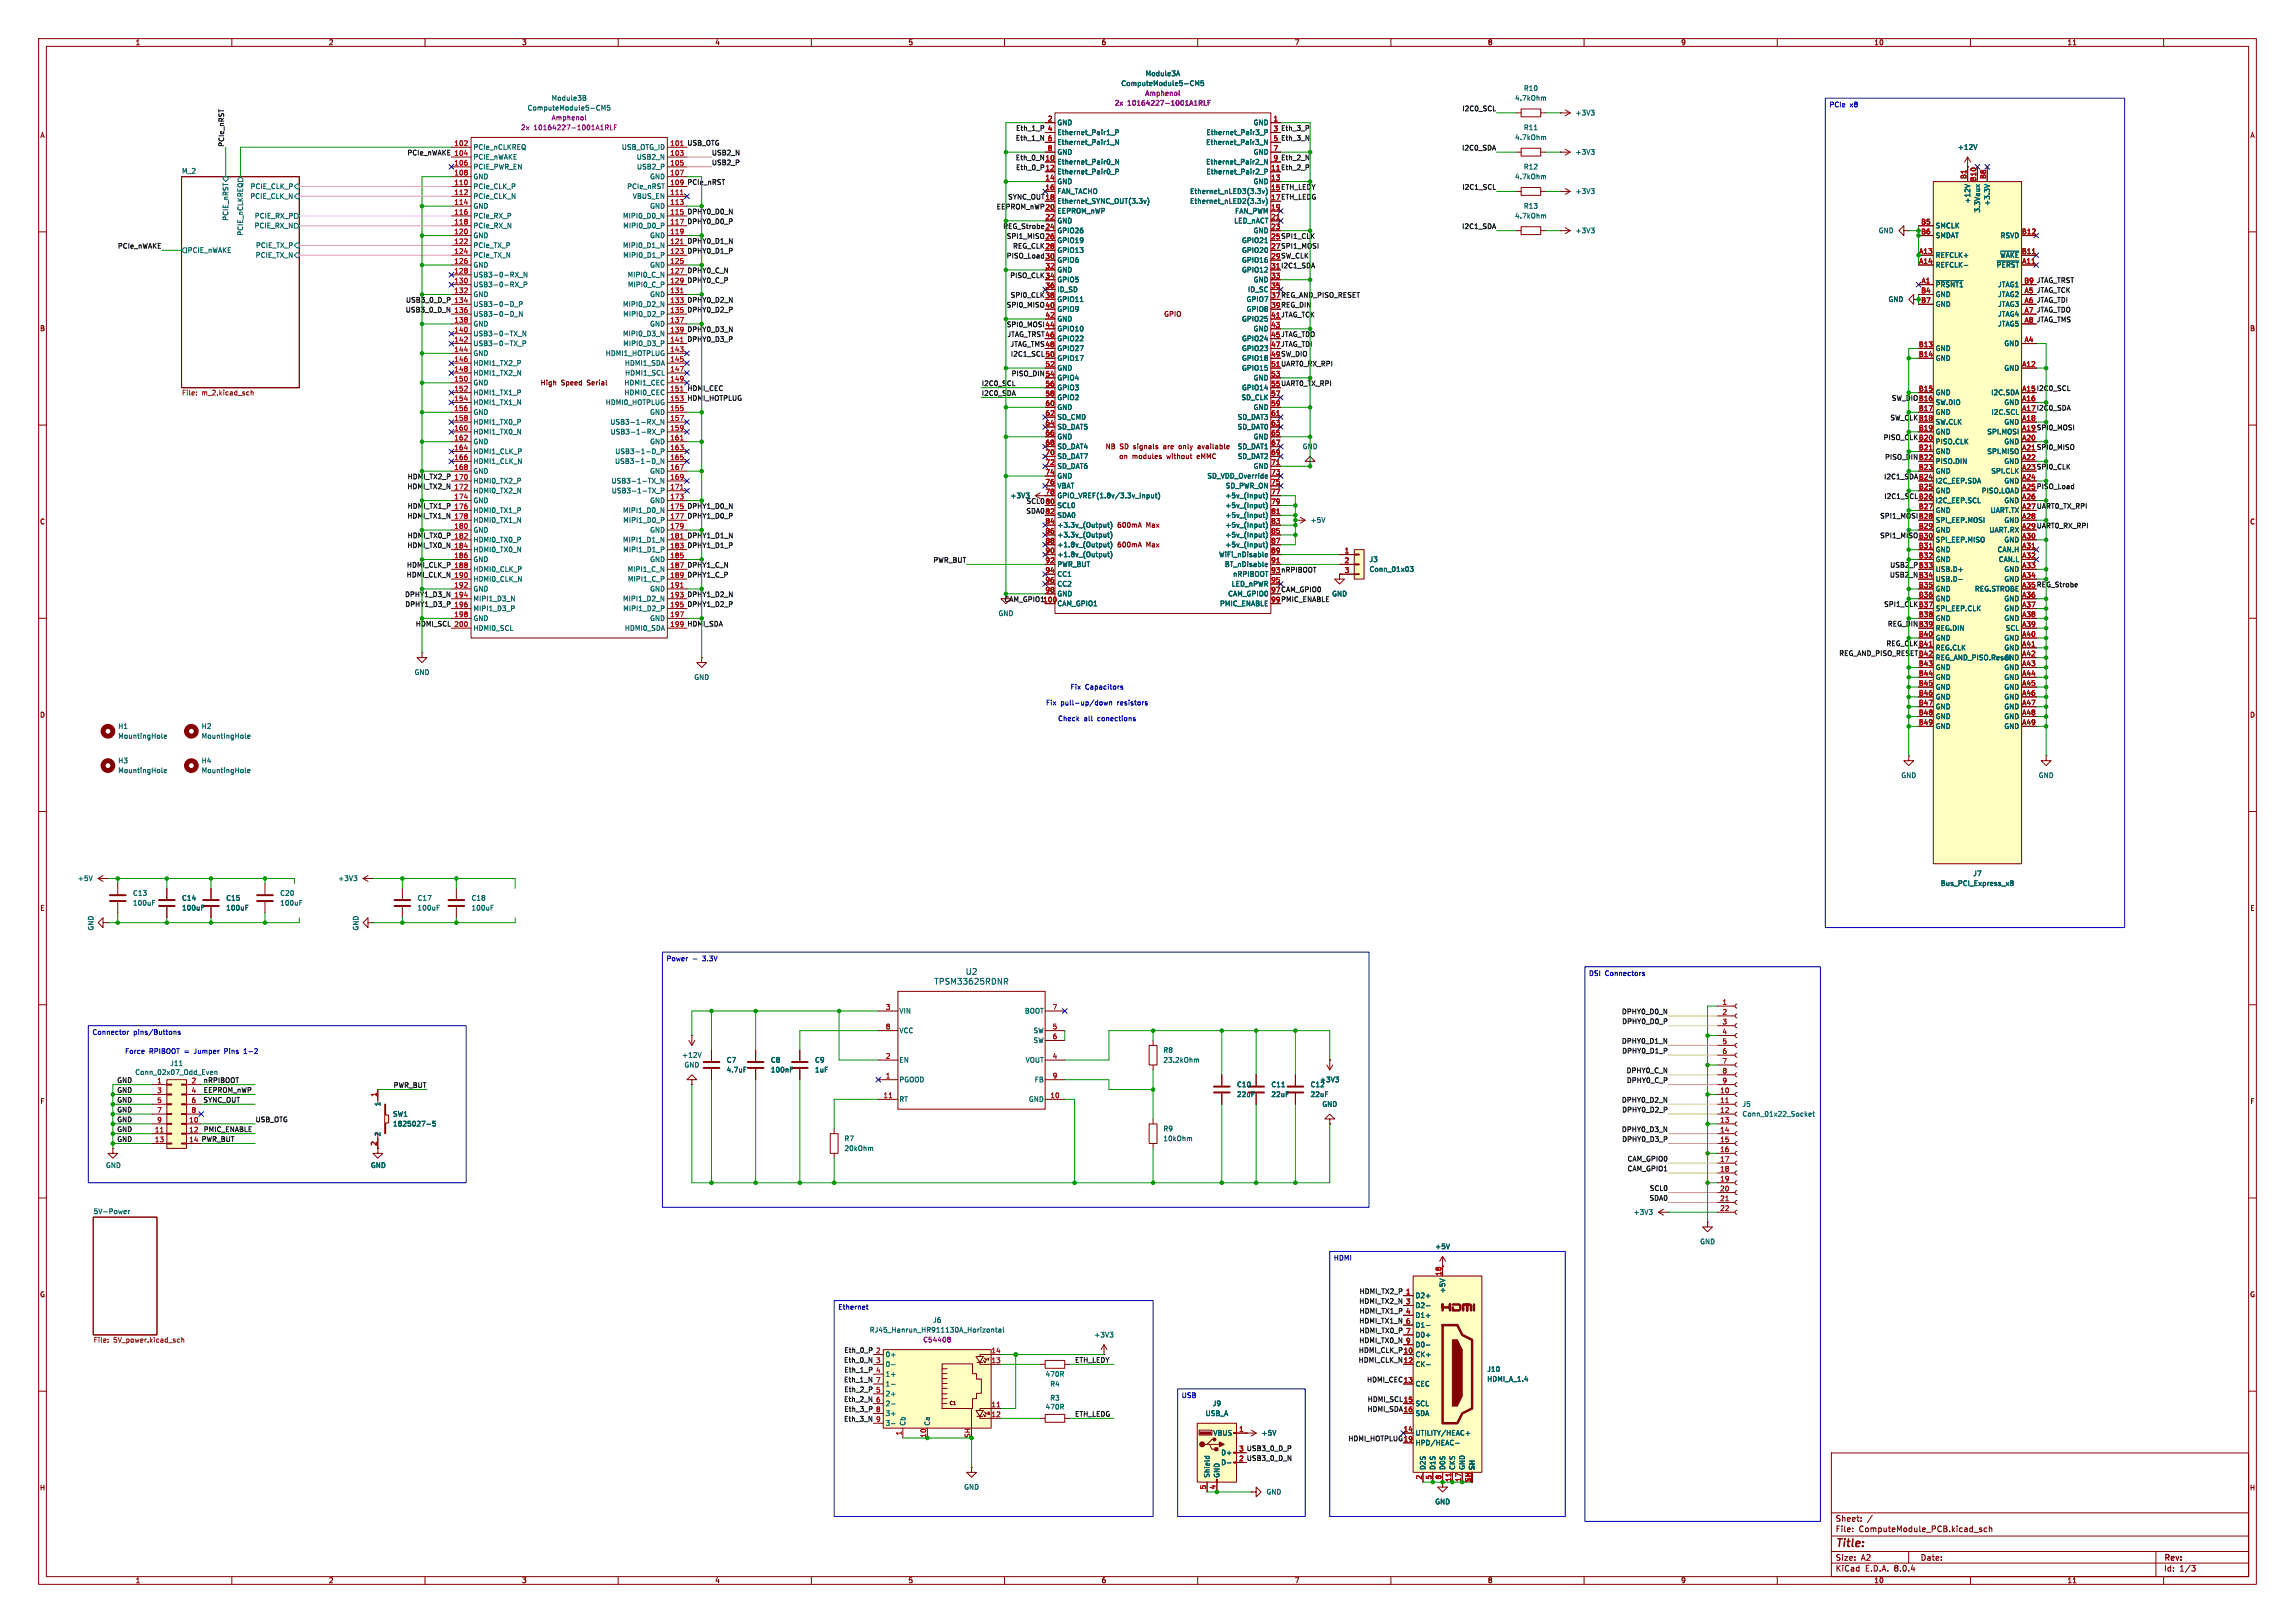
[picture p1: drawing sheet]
<svg xmlns="http://www.w3.org/2000/svg" width="594mm" height="420mm" viewBox="0 0 594 420" stroke-linecap="round" stroke-linejoin="round" font-family="sans-serif">
<defs><g id="words">
<text font-size="2.8" fill="#840000" x="475" y="400.9">Title:</text>
<g font-size="2.1" fill="#006464">
<text x="241.7" y="255">TPSM33625RDNR</text>
<text x="249.9" y="252.5">U2</text>
</g>
<g font-size="2.1" fill="#840000">
<text x="475" y="394">Sheet:</text>
<text x="475" y="396.7">File:</text>
<text x="481.1" y="396.7">ComputeModule_PCB.kicad_sch</text>
<text x="475" y="406.9">KiCad</text>
<text x="475" y="404.1">Size:</text>
<text x="481.7" y="404.1">A2</text>
<text x="482.7" y="406.9">E.D.A.</text>
<text x="490.3" y="406.9">8.0.4</text>
<text x="497" y="404.1">Date:</text>
<text x="560" y="404.3">Rev:</text>
<text x="560" y="406.9">Id:</text>
<text x="564.1" y="406.9">1/3</text>
</g>
<g font-size="1.8" fill="#840000">
<text x="35" y="11.9">1</text>
<text x="85" y="11.9">2</text>
<text x="135" y="11.9">3</text>
<text x="185" y="11.9">4</text>
<text x="235" y="11.9">5</text>
<text x="285" y="11.9">6</text>
<text x="335" y="11.9">7</text>
<text x="385" y="11.9">8</text>
<text x="435" y="11.9">9</text>
<text x="485" y="11.9">10</text>
<text x="535" y="11.9">11</text>
<text x="10.3" y="35.9">A</text>
<text x="582.3" y="35.9">A</text>
<text x="328.9" y="49.3">15 ETH_LEDY</text>
<text x="328.9" y="51.8">17 ETH_LEDG</text>
<text x="328.9" y="62">25 SPI1_CLK</text>
<text x="328.9" y="64.5">27 SPI1_MOSI</text>
<text x="328.9" y="67.1">29 SW_CLK</text>
<text x="328.9" y="77.2">37 REG_AND_PISO_RESET</text>
<text x="301.2" y="82.2">GPIO</text>
<text x="328.9" y="79.8">39 REG_DIN</text>
<text x="10.3" y="85.9">B</text>
<text x="328.9" y="87.4">45 JTAG_TDO</text>
<text x="328.9" y="89.9">47 JTAG_TDI</text>
<text x="582.3" y="85.9">B</text>
<text x="328.9" y="92.5">49 SW_DIO</text>
<text x="139.8" y="99.9">High</text>
<text x="145.2" y="99.9">Speed</text>
<text x="152.1" y="99.9">Serial</text>
<text x="328.9" y="100.1">55 UART0_TX_RPI</text>
<text x="286" y="116.4">NB</text>
<text x="289.5" y="119">on</text>
<text x="289.8" y="116.4">SD signals</text>
<text x="293" y="119">modules</text>
<text x="301.5" y="116.4">are</text>
<text x="302.1" y="119">without</text>
<text x="305.7" y="116.4">only</text>
<text x="310.2" y="119">eMMC</text>
<text x="310.8" y="116.4">available</text>
<text x="270.5" y="128">78</text>
<text x="10.3" y="135.9">C</text>
<text x="289" y="136.8">600mA</text>
<text x="296.6" y="136.8">Max</text>
<text x="582.3" y="135.9">C</text>
<text x="289" y="141.8">600mA</text>
<text x="296.6" y="141.8">Max</text>
<text x="328.9" y="148.3">93 nRPIBOOT</text>
<text x="328.9" y="153.4">97 CAM_GPIO0</text>
<text x="328.9" y="156">99 PMIC_ENABLE</text>
<text x="10.3" y="185.9">D</text>
<text x="582.3" y="185.9">D</text>
<text x="10.3" y="235.9">E</text>
<text x="582.3" y="235.9">E</text>
<text x="10.3" y="285.9">F</text>
<text x="582.3" y="285.9">F</text>
<text x="97.5" y="296.6" transform="rotate(-90 97.5 296.6)">2</text>
<text x="10.3" y="335.9">G</text>
<text x="582.3" y="335.9">G</text>
<text x="320.6" y="378.2">2 USB3_0_D_N</text>
<text x="10.2" y="385.9">H</text>
<text x="582.2" y="385.9">H</text>
<text x="35" y="409.9">1</text>
<text x="85" y="409.9">2</text>
<text x="135" y="409.9">3</text>
<text x="185" y="409.9">4</text>
<text x="235" y="409.9">5</text>
<text x="285" y="409.9">6</text>
<text x="335" y="409.9">7</text>
<text x="385" y="409.9">8</text>
<text x="435" y="409.9">9</text>
<text x="485" y="409.9">10</text>
<text x="535" y="409.9">11</text>
</g>
<g font-size="1.8" fill="#006464">
<text x="290.1" y="22.5">ComputeModule5-CM5</text>
<text x="296.4" y="19.9">Module3A</text>
<text x="394.3" y="23.7">R10</text>
<text x="136.4" y="28.8">ComputeModule5-CM5</text>
<text x="142.7" y="26.3">Module3B</text>
<text x="392" y="26.3">4.7kOhm</text>
<text x="273.6" y="32.6">GND</text>
<text x="273.6" y="35.2">Ethernet_Pair1_P</text>
<text x="312.1" y="35.2">Ethernet_Pair3_P</text>
<text x="324.3" y="32.6">GND</text>
<text x="394.3" y="33.9">R11</text>
<text x="407.7" y="30.1">+3V3</text>
<text x="122.4" y="39">PCIe_nCLKREQ</text>
<text x="122.4" y="41.5">PCIE_nWAKE</text>
<text x="160.8" y="39">USB_OTG_ID</text>
<text x="164.7" y="41.5">USB2_N</text>
<text x="273.6" y="37.7">Ethernet_Pair1_N</text>
<text x="273.6" y="40.2">GND</text>
<text x="312.1" y="37.7">Ethernet_Pair3_N</text>
<text x="324.3" y="40.2">GND</text>
<text x="392" y="36.4">4.7kOhm</text>
<text x="407.7" y="40.2">+3V3</text>
<text x="506.6" y="39">+12V</text>
<text x="47" y="45">M_2</text>
<text x="122.4" y="44">PCIE_PWR_EN</text>
<text x="122.4" y="46.6">GND</text>
<text x="164.8" y="44">USB2_P</text>
<text x="168.1" y="46.6">GND</text>
<text x="273.6" y="42.8">Ethernet_Pair0_N</text>
<text x="273.6" y="45.3">Ethernet_Pair0_P</text>
<text x="273.6" y="47.9">GND</text>
<text x="312.1" y="42.8">Ethernet_Pair2_N</text>
<text x="312.1" y="45.3">Ethernet_Pair2_P</text>
<text x="324.3" y="47.9">GND</text>
<text x="392" y="46.6">4.7kOhm</text>
<text x="394.3" y="44">R12</text>
<text x="64.7" y="51.7">PCIE_CLK_N</text>
<text x="64.7" y="49.1">PCIE_CLK_P</text>
<text x="122.4" y="49.1">PCIe_CLK_P</text>
<text x="122.4" y="51.7">PCIe_CLK_N</text>
<text x="162.2" y="49.1">PCIe_nRST</text>
<text x="163.7" y="51.7">VBUS_EN</text>
<text x="273.6" y="50.4">FAN_TACHO</text>
<text x="273.6" y="52.9">Ethernet_SYNC_OUT(3.3v)</text>
<text x="307.9" y="50.4">Ethernet_nLED3(3.3v)</text>
<text x="307.9" y="52.9">Ethernet_nLED2(3.3v)</text>
<text x="407.7" y="50.4">+3V3</text>
<text x="510.1" y="52.8" transform="rotate(-90 510.1 52.8)">+12V</text>
<text x="515.2" y="53.4" transform="rotate(-90 515.2 53.4)">+3.3V</text>
<text x="59.3" y="57.2" transform="rotate(-90 59.3 57.2)">PCIE_nRST</text>
<text x="65.8" y="59.3">PCIE_RX_N</text>
<text x="65.8" y="56.7">PCIE_RX_P</text>
<text x="122.4" y="54.2">GND</text>
<text x="122.4" y="56.7">PCIe_RX_P</text>
<text x="122.4" y="59.3">PCIe_RX_N</text>
<text x="161.1" y="56.7">MIPI0_D0_N</text>
<text x="161.2" y="59.3">MIPI0_D0_P</text>
<text x="168.1" y="54.2">GND</text>
<text x="273.6" y="55.5">EEPROM_nWP</text>
<text x="273.6" y="58">GND</text>
<text x="319.3" y="58">LED_nACT</text>
<text x="319.6" y="55.5">FAN_PWM</text>
<text x="392" y="56.7">4.7kOhm</text>
<text x="394.3" y="54.2">R13</text>
<text x="500.9" y="59.3">SMCLK</text>
<text x="512.7" y="55.1" transform="rotate(-90 512.7 55.1)">3.3Vaux</text>
<text x="48.5" y="65.6">PCIE_nWAKE</text>
<text x="63.1" y="61.1" transform="rotate(-90 63.1 61.1)">PCIE_nCLKREQ</text>
<text x="66.1" y="64.4">PCIE_TX_P</text>
<text x="122.4" y="61.8">GND</text>
<text x="122.4" y="64.4">PCIe_TX_P</text>
<text x="161.1" y="64.4">MIPI0_D1_N</text>
<text x="168.1" y="61.8">GND</text>
<text x="273.6" y="60.6">GPIO26</text>
<text x="273.6" y="63.1">GPIO19</text>
<text x="273.6" y="65.6">GPIO13</text>
<text x="321.3" y="63.1">GPIO21</text>
<text x="321.3" y="65.6">GPIO20</text>
<text x="324.3" y="60.6">GND</text>
<text x="407.7" y="60.6">+3V3</text>
<text x="486.1" y="60.6">GND</text>
<text x="500.9" y="61.8">SMDAT</text>
<text x="517.7" y="61.8">RSVD</text>
<text x="66.1" y="66.9">PCIE_TX_N</text>
<text x="122.4" y="66.9">PCIe_TX_N</text>
<text x="122.4" y="69.4">GND</text>
<text x="122.4" y="72">USB3-0-RX_N</text>
<text x="161.2" y="66.9">MIPI0_D1_P</text>
<text x="162.3" y="72">MIPI0_C_N</text>
<text x="168.1" y="69.4">GND</text>
<text x="273.6" y="68.2">GPIO6</text>
<text x="273.6" y="70.7">GND</text>
<text x="321.3" y="68.2">GPIO16</text>
<text x="321.3" y="70.7">GPIO12</text>
<text x="500.9" y="66.9">REFCLK+</text>
<text x="500.9" y="69.4">REFCLK-</text>
<text x="516.7" y="69.4">~{PERST}</text>
<text x="517.6" y="66.9">~{WAKE}</text>
<text x="122.4" y="74.5">USB3-0-RX_P</text>
<text x="122.4" y="77.1">GND</text>
<text x="162.4" y="74.5">MIPI0_C_P</text>
<text x="168.1" y="77.1">GND</text>
<text x="273.6" y="73.3">GPIO5</text>
<text x="273.6" y="75.8">ID_SD</text>
<text x="322.9" y="75.8">ID_SC</text>
<text x="324.3" y="73.3">GND</text>
<text x="500.9" y="74.5">~{PRSNT1}</text>
<text x="500.9" y="77.1">GND</text>
<text x="517" y="77.1">JTAG2</text>
<text x="517" y="74.5">JTAG1</text>
<text x="122.4" y="79.6">USB3-0-D_P</text>
<text x="122.4" y="82.1">USB3-0-D_N</text>
<text x="161.1" y="79.6">MIPI0_D2_N</text>
<text x="161.2" y="82.1">MIPI0_D2_P</text>
<text x="273.6" y="78.3">GPIO11</text>
<text x="273.6" y="80.9">GPIO9</text>
<text x="273.6" y="83.4">GND</text>
<text x="321.3" y="83.4">GPIO25</text>
<text x="322.5" y="78.3">GPIO7</text>
<text x="322.5" y="80.9">GPIO8</text>
<text x="488.7" y="78.3">GND</text>
<text x="500.9" y="79.6">GND</text>
<text x="517" y="79.6">JTAG3</text>
<text x="517" y="82.1">JTAG4</text>
<text x="122.4" y="84.7">GND</text>
<text x="122.4" y="87.2">USB3-0-TX_N</text>
<text x="122.4" y="89.8">USB3-0-TX_P</text>
<text x="161.1" y="87.2">MIPI0_D3_N</text>
<text x="161.2" y="89.8">MIPI0_D3_P</text>
<text x="168.1" y="84.7">GND</text>
<text x="273.6" y="86">GPIO10</text>
<text x="273.6" y="88.5">GPIO22</text>
<text x="321.3" y="88.5">GPIO24</text>
<text x="324.3" y="86">GND</text>
<text x="517" y="84.7">JTAG5</text>
<text x="518.7" y="89.8">GND</text>
<text x="122.4" y="92.3">GND</text>
<text x="122.4" y="94.8">HDMI1_TX2_P</text>
<text x="156.6" y="92.3">HDMI1_HOTPLUG</text>
<text x="161.6" y="94.8">HDMI1_SDA</text>
<text x="273.6" y="91">GPIO27</text>
<text x="273.6" y="93.6">GPIO17</text>
<text x="321.3" y="91">GPIO23</text>
<text x="321.3" y="93.6">GPIO18</text>
<text x="500.9" y="91">GND</text>
<text x="500.9" y="93.6">GND</text>
<text x="122.4" y="97.4">HDMI1_TX2_N</text>
<text x="122.4" y="99.9">GND</text>
<text x="161.5" y="99.9">HDMI1_CEC</text>
<text x="161.7" y="97.4">HDMI1_SCL</text>
<text x="273.6" y="96.1">GND</text>
<text x="273.6" y="98.7">GPIO4</text>
<text x="273.6" y="101.2">GPIO3</text>
<text x="321.3" y="96.1">GPIO15</text>
<text x="321.3" y="101.2">GPIO14</text>
<text x="324.3" y="98.7">GND</text>
<text x="518.7" y="96.1">GND</text>
<text x="122.4" y="102.5">HDMI1_TX1_P</text>
<text x="122.4" y="105">HDMI1_TX1_N</text>
<text x="122.4" y="107.5">GND</text>
<text x="156.6" y="105">HDMI0_HOTPLUG</text>
<text x="161.5" y="102.5">HDMI0_CEC</text>
<text x="168.1" y="107.5">GND</text>
<text x="273.6" y="103.7">GPIO2</text>
<text x="273.6" y="106.3">GND</text>
<text x="321.2" y="103.7">SD_CLK</text>
<text x="324.3" y="106.3">GND</text>
<text x="500.9" y="102.5">GND</text>
<text x="500.9" y="105">SW.DIO</text>
<text x="500.9" y="107.5">GND</text>
<text x="515.3" y="102.5">I2C.SDA</text>
<text x="515.3" y="107.5">I2C.SCL</text>
<text x="518.7" y="105">GND</text>
<text x="122.4" y="110.1">HDMI1_TX0_P</text>
<text x="122.4" y="112.6">HDMI1_TX0_N</text>
<text x="157.9" y="110.1">USB3-1-RX_N</text>
<text x="157.9" y="112.6">USB3-1-RX_P</text>
<text x="273.6" y="108.8">SD_CMD</text>
<text x="273.6" y="111.4">SD_DAT5</text>
<text x="273.6" y="113.9">GND</text>
<text x="320.2" y="108.8">SD_DAT3</text>
<text x="320.2" y="111.4">SD_DAT0</text>
<text x="324.3" y="113.9">GND</text>
<text x="500.9" y="110.1">SW.CLK</text>
<text x="500.9" y="112.6">GND</text>
<text x="514.2" y="112.6">SPI.MOSI</text>
<text x="518.7" y="110.1">GND</text>
<text x="122.4" y="115.2">GND</text>
<text x="122.4" y="117.7">HDMI1_CLK_P</text>
<text x="159.1" y="117.7">USB3-1-D_P</text>
<text x="168.1" y="115.2">GND</text>
<text x="273.6" y="116.4">SD_DAT4</text>
<text x="273.6" y="119">SD_DAT7</text>
<text x="320.2" y="116.4">SD_DAT1</text>
<text x="320.2" y="119">SD_DAT2</text>
<text x="337.1" y="116.4">GND</text>
<text x="500.9" y="115.2">PISO.CLK</text>
<text x="500.9" y="117.7">GND</text>
<text x="514.2" y="117.7">SPI.MISO</text>
<text x="518.7" y="115.2">GND</text>
<text x="122.4" y="120.2">HDMI1_CLK_N</text>
<text x="122.4" y="122.8">GND</text>
<text x="122.4" y="125.3">HDMI0_TX2_P</text>
<text x="158.2" y="125.3">USB3-1-TX_N</text>
<text x="159.1" y="120.2">USB3-1-D_N</text>
<text x="168.1" y="122.8">GND</text>
<text x="273.6" y="121.5">SD_DAT6</text>
<text x="273.6" y="124.1">GND</text>
<text x="312.4" y="124.1">SD_VDD_Override</text>
<text x="324.3" y="121.5">GND</text>
<text x="500.9" y="120.2">PISO.DIN</text>
<text x="500.9" y="122.8">GND</text>
<text x="500.9" y="125.3">I2C_EEP.SDA</text>
<text x="515.3" y="122.8">SPI.CLK</text>
<text x="518.7" y="120.2">GND</text>
<text x="518.7" y="125.3">GND</text>
<text x="122.4" y="127.9">HDMI0_TX2_N</text>
<text x="122.4" y="130.4">GND</text>
<text x="158.2" y="127.9">USB3-1-TX_P</text>
<text x="168.1" y="130.4">GND</text>
<text x="261.4" y="129.1">+3V3</text>
<text x="265.6" y="130.5">SCL0</text>
<text x="273.6" y="126.6">VBAT</text>
<text x="273.6" y="129.1">GPIO_VREF(1.8v/3.3v_Input)</text>
<text x="273.6" y="131.7">SCL0</text>
<text x="317" y="129.1">+5v_(Input)</text>
<text x="317" y="131.7">+5v_(Input)</text>
<text x="317.2" y="126.6">SD_PWR_ON</text>
<text x="500.9" y="127.9">GND</text>
<text x="500.9" y="130.4">I2C_EEP.SCL</text>
<text x="512.8" y="127.9">PISO.LOAD</text>
<text x="518.7" y="130.4">GND</text>
<text x="122.4" y="132.9">HDMI0_TX1_P</text>
<text x="122.4" y="135.5">HDMI0_TX1_N</text>
<text x="161.1" y="132.9">MIPI1_D0_N</text>
<text x="161.2" y="135.5">MIPI1_D0_P</text>
<text x="273.6" y="134.2">SDA0</text>
<text x="273.6" y="136.8">+3.3v_(Output)</text>
<text x="317" y="134.2">+5v_(Input)</text>
<text x="317" y="136.8">+5v_(Input)</text>
<text x="339.1" y="135.5">+5V</text>
<text x="500.9" y="132.9">GND</text>
<text x="500.9" y="135.5">SPI_EEP.MOSI</text>
<text x="515.1" y="132.9">UART.TX</text>
<text x="518.7" y="135.5">GND</text>
<text x="122.4" y="138">GND</text>
<text x="122.4" y="140.6">HDMI0_TX0_P</text>
<text x="122.4" y="143.1">HDMI0_TX0_N</text>
<text x="161.1" y="140.6">MIPI1_D1_N</text>
<text x="161.2" y="143.1">MIPI1_D1_P</text>
<text x="168.1" y="138">GND</text>
<text x="273.6" y="139.3">+3.3v_(Output)</text>
<text x="273.6" y="141.8">+1.8v_(Output)</text>
<text x="317" y="139.3">+5v_(Input)</text>
<text x="317" y="141.8">+5v_(Input)</text>
<text x="500.9" y="138">GND</text>
<text x="500.9" y="140.6">SPI_EEP.MISO</text>
<text x="500.9" y="143.1">GND</text>
<text x="514.8" y="138">UART.RX</text>
<text x="516.9" y="143.1">CAN.H</text>
<text x="518.7" y="140.6">GND</text>
<text x="122.4" y="145.6">GND</text>
<text x="122.4" y="148.2">HDMI0_CLK_P</text>
<text x="162.3" y="148.2">MIPI1_C_N</text>
<text x="168.1" y="145.6">GND</text>
<text x="273.6" y="144.4">+1.8v_(Output)</text>
<text x="273.6" y="146.9">PWR_BUT</text>
<text x="273.6" y="149.5">CC1</text>
<text x="315.4" y="144.4">WiFi_nDisable</text>
<text x="316.9" y="146.9">BT_nDisable</text>
<text x="319" y="149.5">nRPIBOOT</text>
<text x="354.3" y="145.6">J3</text>
<text x="354.3" y="148.2">Conn_01x03</text>
<text x="500.9" y="145.6">GND</text>
<text x="500.9" y="148.2">USB.D+</text>
<text x="517.2" y="145.6">CAN.L</text>
<text x="518.7" y="148.2">GND</text>
<text x="122.4" y="150.7">HDMI0_CLK_N</text>
<text x="122.4" y="153.3">GND</text>
<text x="122.4" y="155.8">MIPI1_D3_N</text>
<text x="161.1" y="155.8">MIPI1_D2_N</text>
<text x="162.4" y="150.7">MIPI1_C_P</text>
<text x="168.1" y="153.3">GND</text>
<text x="273.6" y="152">CC2</text>
<text x="273.6" y="154.5">GND</text>
<text x="317.8" y="154.5">CAM_GPIO0</text>
<text x="318.7" y="152">LED_nPWR</text>
<text x="344.7" y="154.5">GND</text>
<text x="500.9" y="150.7">USB.D-</text>
<text x="500.9" y="153.3">GND</text>
<text x="500.9" y="155.8">GND</text>
<text x="511" y="153.3">REG.STROBE</text>
<text x="518.7" y="150.7">GND</text>
<text x="518.7" y="155.8">GND</text>
<text x="122.4" y="158.3">MIPI1_D3_P</text>
<text x="122.4" y="160.9">GND</text>
<text x="161.2" y="158.3">MIPI1_D2_P</text>
<text x="168.1" y="160.9">GND</text>
<text x="258.3" y="159.6">GND</text>
<text x="273.6" y="157.1">CAM_GPIO1</text>
<text x="315.6" y="157.1">PMIC_ENABLE</text>
<text x="500.9" y="158.3">SPI_EEP.CLK</text>
<text x="500.9" y="160.9">GND</text>
<text x="518.7" y="158.3">GND</text>
<text x="518.7" y="160.9">GND</text>
<text x="122.4" y="163.4">HDMI0_SCL</text>
<text x="161.6" y="163.4">HDMI0_SDA</text>
<text x="500.9" y="163.4">REG.DIN</text>
<text x="500.9" y="166">GND</text>
<text x="518.7" y="166">GND</text>
<text x="519" y="163.4">SCL</text>
<text x="500.9" y="168.5">REG.CLK</text>
<text x="500.9" y="171">REG_AND_PISO.Reset</text>
<text x="500.9" y="173.6">GND</text>
<text x="518.7" y="168.5">GND</text>
<text x="518.7" y="171">GND</text>
<text x="518.7" y="173.6">GND</text>
<text x="107.2" y="174.9">GND</text>
<text x="179.6" y="176.1">GND</text>
<text x="500.9" y="176.1">GND</text>
<text x="500.9" y="178.7">GND</text>
<text x="518.7" y="176.1">GND</text>
<text x="518.7" y="178.7">GND</text>
<text x="500.9" y="181.2">GND</text>
<text x="500.9" y="183.7">GND</text>
<text x="518.7" y="181.2">GND</text>
<text x="518.7" y="183.7">GND</text>
<text x="30.5" y="188.8">H1</text>
<text x="30.5" y="191.4">MountingHole</text>
<text x="52.1" y="188.8">H2</text>
<text x="52.1" y="191.4">MountingHole</text>
<text x="500.9" y="186.3">GND</text>
<text x="500.9" y="188.8">GND</text>
<text x="518.7" y="186.3">GND</text>
<text x="518.7" y="188.8">GND</text>
<text x="30.5" y="197.7">H3</text>
<text x="52.1" y="197.7">H4</text>
<text x="30.5" y="200.3">MountingHole</text>
<text x="52.1" y="200.3">MountingHole</text>
<text x="492" y="201.5">GND</text>
<text x="527.6" y="201.5">GND</text>
<text x="510.6" y="226.9">J7</text>
<text x="20" y="228.2">+5V</text>
<text x="34.3" y="232">C13</text>
<text x="47" y="233.3">C14</text>
<text x="58.4" y="233.3">C15</text>
<text x="72.4" y="232">C20</text>
<text x="87.4" y="228.2">+3V3</text>
<text x="108" y="233.3">C17</text>
<text x="121.9" y="233.3">C18</text>
<text x="502.2" y="229.5">Bus_PCI_Express_x8</text>
<text x="34.3" y="234.5">100uF</text>
<text x="47" y="235.8">100uF</text>
<text x="58.4" y="235.8">100uF</text>
<text x="72.4" y="234.5">100uF</text>
<text x="108" y="235.8">100uF</text>
<text x="121.9" y="235.8">100uF</text>
<text x="24.4" y="240.9" transform="rotate(-90 24.4 240.9)">GND</text>
<text x="93" y="240.9" transform="rotate(-90 93 240.9)">GND</text>
<text x="232.7" y="262.5">VIN</text>
<text x="265.2" y="262.5">BOOT</text>
<text x="232.7" y="267.6">VCC</text>
<text x="267.4" y="267.6">SW</text>
<text x="176.4" y="273.9">+12V</text>
<text x="188" y="275.2">C7</text>
<text x="199.4" y="275.2">C8</text>
<text x="210.8" y="275.2">C9</text>
<text x="232.7" y="275.2">EN</text>
<text x="265.3" y="275.2">VOUT</text>
<text x="267.4" y="270.1">SW</text>
<text x="301" y="272.6">R8</text>
<text x="301" y="275.2">23.2kOhm</text>
<text x="34.9" y="278.4">Conn_02x07_Odd_Even</text>
<text x="43.9" y="276">J11</text>
<text x="177" y="276.5">GND</text>
<text x="188" y="277.7">4.7uF</text>
<text x="199.4" y="277.7">100nF</text>
<text x="210.8" y="277.7">1uF</text>
<text x="232.7" y="280.3">PGOOD</text>
<text x="267.7" y="280.3">FB</text>
<text x="320.1" y="281.5">C10</text>
<text x="328.9" y="281.5">C11</text>
<text x="339.1" y="281.5">C12</text>
<text x="341.5" y="280.3">+3V3</text>
<text x="98.7" y="286.4" transform="rotate(-90 98.7 286.4)">1</text>
<text x="232.7" y="285.3">RT</text>
<text x="266.2" y="285.3">GND</text>
<text x="320.1" y="284.1">22uF</text>
<text x="328.9" y="284.1">22uF</text>
<text x="339.1" y="284.1">22uF</text>
<text x="342.1" y="286.6">GND</text>
<text x="450.9" y="286.6">J5</text>
<text x="101.6" y="289.2">SW1</text>
<text x="101.6" y="291.7">1825027-5</text>
<text x="301" y="293">R9</text>
<text x="450.9" y="289.2">Conn_01x22_Socket</text>
<text x="98.7" y="294.1" transform="rotate(-90 98.7 294.1)">2</text>
<text x="218.4" y="295.5">R7</text>
<text x="218.4" y="298">20kOhm</text>
<text x="301" y="295.5">10kOhm</text>
<text x="27.3" y="302.4">GND</text>
<text x="95.9" y="302.4">GND</text>
<text x="24.1" y="314.2">5V-Power</text>
<text x="422.7" y="314.6">+3V3</text>
<text x="371.3" y="323.4">+5V</text>
<text x="439.9" y="322.2">GND</text>
<text x="374.2" y="334.8" transform="rotate(-90 374.2 334.8)">+5V</text>
<text x="366.3" y="336.1">D2+</text>
<text x="366.3" y="338.7">D2-</text>
<text x="366.3" y="341.2">D1+</text>
<text x="225" y="345">RJ45_Hanrun_HR911130A_Horizontal</text>
<text x="241.4" y="342.5">J6</text>
<text x="283.1" y="346.3">+3V3</text>
<text x="366.3" y="343.8">D1-</text>
<text x="366.3" y="346.3">D0+</text>
<text x="229.1" y="351.4">0+</text>
<text x="229.1" y="353.9">0-</text>
<text x="366.3" y="351.4">CK+</text>
<text x="366.3" y="353.9">CK-</text>
<text x="366.3" y="348.8">D0-</text>
<text x="229.1" y="356.5">1+</text>
<text x="229.1" y="359">1-</text>
<text x="270.5" y="356.5">470R</text>
<text x="271.7" y="359">R4</text>
<text x="366.3" y="359">CEC</text>
<text x="384.8" y="355.2">J10</text>
<text x="384.8" y="357.7">HDMI_A_1.4</text>
<text x="229.1" y="361.5">2+</text>
<text x="229.1" y="364.1">2-</text>
<text x="270.5" y="364.9">470R</text>
<text x="271.7" y="362.6">R3</text>
<text x="313.8" y="364.1">J9</text>
<text x="366.3" y="364.1">SCL</text>
<text x="229.1" y="366.6">3+</text>
<text x="229.1" y="369.2">3-</text>
<text x="234.5" y="369.1" transform="rotate(-90 234.5 369.1)">Cb</text>
<text x="240.9" y="369.1" transform="rotate(-90 240.9 369.1)">Ca</text>
<text x="311.9" y="366.6">USB_A</text>
<text x="313.9" y="371.7">VBUS</text>
<text x="326.4" y="371.7">+5V</text>
<text x="366.3" y="371.7">UTILITY/HEAC+</text>
<text x="366.3" y="366.6">SDA</text>
<text x="316" y="376.8">D+</text>
<text x="366.3" y="374.2">HPD/HEAC-</text>
<text x="313.3" y="382.5" transform="rotate(-90 313.3 382.5)">Shield</text>
<text x="315.8" y="382.5" transform="rotate(-90 315.8 382.5)">GND</text>
<text x="316" y="379.3">D-</text>
<text x="369.2" y="380.5" transform="rotate(-90 369.2 380.5)">D2S</text>
<text x="371.7" y="380.5" transform="rotate(-90 371.7 380.5)">D1S</text>
<text x="374.2" y="380.5" transform="rotate(-90 374.2 380.5)">D0S</text>
<text x="376.8" y="380.5" transform="rotate(-90 376.8 380.5)">CKS</text>
<text x="379.3" y="380.5" transform="rotate(-90 379.3 380.5)">GND</text>
<text x="381.9" y="380.5" transform="rotate(-90 381.9 380.5)">SH</text>
<text x="249.4" y="385.7">GND</text>
<text x="327.7" y="386.9">GND</text>
<text x="371.3" y="389.5">GND</text>
</g>
<g font-size="1.8" fill="#840084">
<text x="288.4" y="27.5">2x</text>
<text x="291.8" y="27.5">10164227-1001A1RLF</text>
<text x="296.3" y="25">Amphenol</text>
<text x="134.7" y="33.9">2x</text>
<text x="138.1" y="33.9">10164227-1001A1RLF</text>
<text x="142.7" y="31.3">Amphenol</text>
<text x="238.8" y="347.6">C54408</text>
</g>
<g font-size="1.8" fill="#0f0f0f">
<text x="378.4" y="28.9">I2C0_SCL</text>
<text x="262.9" y="33.9">Eth_1_P</text>
<text x="329.5" y="34">3 Eth_3_P</text>
<text x="58.1" y="38.1" transform="rotate(-90 58.1 38.1)">PCIe_nRST</text>
<text x="105.3" y="40.3">PCIe_nWAKE 104</text>
<text x="177.8" y="37.7">USB_OTG</text>
<text x="184.1" y="40.3">USB2_N</text>
<text x="262.8" y="36.5">Eth_1_N</text>
<text x="262.8" y="41.6">Eth_0_N 10</text>
<text x="329.5" y="36.6">5 Eth_3_N</text>
<text x="329.5" y="41.7">9 Eth_2_N</text>
<text x="378.3" y="39">I2C0_SDA</text>
<text x="177.8" y="47.9">PCIe_nRST</text>
<text x="184.1" y="42.8">USB2_P</text>
<text x="262.9" y="44.1">Eth_0_P 12</text>
<text x="260.8" y="51.7">SYNC_OUT18</text>
<text x="378.4" y="49.2">I2C1_SCL</text>
<text x="177.8" y="58.1">DPHY0_D0_P</text>
<text x="177.8" y="55.5">DPHY0_D0_N</text>
<text x="257.8" y="54.3">EEPROM_nWP20</text>
<text x="259.5" y="59.3">REG_Strobe 24</text>
<text x="378.3" y="59.3">I2C1_SDA</text>
<text x="30.4" y="64.4">PCIe_nWAKE</text>
<text x="177.8" y="65.7">DPHY0_D1_P</text>
<text x="177.8" y="63.1">DPHY0_D1_N</text>
<text x="260.4" y="61.9">SPI1_MISO 26</text>
<text x="262.1" y="64.4">REG_CLK28</text>
<text x="177.8" y="70.8">DPHY0_C_N</text>
<text x="260.4" y="67">PISO_Load 30</text>
<text x="177.8" y="73.3">DPHY0_C_P</text>
<text x="261.4" y="72">PISO_CLK 34</text>
<text x="261.5" y="77.1">SPI0_CLK 38</text>
<text x="523.8" y="73.4">B9 JTAG_TRST</text>
<text x="523.9" y="75.9">A5 JTAG_TCK</text>
<text x="104.9" y="80.9">USB3_0_D_N</text>
<text x="105" y="78.4">USB3_0_D_P</text>
<text x="177.8" y="80.9">DPHY0_D2_P</text>
<text x="177.8" y="78.4">DPHY0_D2_N</text>
<text x="260.4" y="79.7">SPI0_MISO 40</text>
<text x="523.9" y="78.5">A6 JTAG_TDI</text>
<text x="523.9" y="81">A7 JTAG_TDO</text>
<text x="523.9" y="83.6">A8 JTAG_TMS</text>
<text x="177.8" y="88.5">DPHY0_D3_P</text>
<text x="177.8" y="86">DPHY0_D3_N</text>
<text x="260.4" y="84.7">SPI0_MOSI 44</text>
<text x="260.6" y="87.3">JTAG_TRST46</text>
<text x="261.4" y="89.8">JTAG_TMS48</text>
<text x="261.5" y="92.4">I2C1_SCL 50</text>
<text x="177.8" y="101.2">HDMI_CEC</text>
<text x="254" y="100">I2C0_SCL</text>
<text x="261.7" y="97.4">PISO_DIN 54</text>
<text x="523.3" y="101.3">A15 I2C0_SCL</text>
<text x="177.8" y="103.8">HDMI_HOTPLUG</text>
<text x="254" y="102.5">I2C0_SDA</text>
<text x="489.5" y="103.8">SW_DIOB16</text>
<text x="523.3" y="106.4">A17 I2C0_SDA</text>
<text x="487.4" y="113.9">PISO_CLK B20</text>
<text x="489.2" y="108.9">SW_CLKB18</text>
<text x="523.3" y="111.5">A19 SPI0_MOSI</text>
<text x="487.8" y="119">PISO_DIN B22</text>
<text x="523.3" y="116.6">A21 SPI0_MISO</text>
<text x="105.4" y="124.1">HDMI_TX2_P 170</text>
<text x="487.5" y="124.1">I2C1_SDA B24</text>
<text x="523.3" y="121.7">A23 SPI0_CLK</text>
<text x="105.3" y="126.6">HDMI_TX2_N 172</text>
<text x="105.4" y="131.7">HDMI_TX1_P 176</text>
<text x="177.8" y="131.7">DPHY1_D0_N</text>
<text x="487.6" y="129.2">I2C1_SCL B26</text>
<text x="523.3" y="126.7">A25 PISO_Load</text>
<text x="523.3" y="131.8">A27 UART0_TX_RPI</text>
<text x="105.3" y="134.3">HDMI_TX1_N 178</text>
<text x="177.8" y="134.3">DPHY1_D0_P</text>
<text x="265.5" y="133">SDA0</text>
<text x="486.5" y="134.3">SPI1_MOSI B28</text>
<text x="523.3" y="136.9">A29 UART0_RX_RPI</text>
<text x="105.3" y="141.9">HDMI_TX0_N 184</text>
<text x="105.4" y="139.3">HDMI_TX0_P 182</text>
<text x="177.8" y="141.9">DPHY1_D1_P</text>
<text x="177.8" y="139.3">DPHY1_D1_N</text>
<text x="486.5" y="139.3">SPI1_MISO B30</text>
<text x="105.1" y="149.5">HDMI_CLK_N 190</text>
<text x="105.2" y="147">HDMI_CLK_P 188</text>
<text x="177.8" y="149.5">DPHY1_C_P</text>
<text x="177.8" y="147">DPHY1_C_N</text>
<text x="241.5" y="145.7">PWR_BUT</text>
<text x="489" y="149.5">USB2_N B34</text>
<text x="489.1" y="147">USB2_P B33</text>
<text x="104.7" y="154.6">DPHY1_D3_N</text>
<text x="177.8" y="154.6">DPHY1_D2_N</text>
<text x="259.8" y="155.9">CAM_GPIO1100</text>
<text x="523.3" y="152.1">A35 REG_Strobe</text>
<text x="104.8" y="157.1">DPHY1_D3_P</text>
<text x="177.8" y="157.1">DPHY1_D2_P</text>
<text x="487.5" y="157.1">SPI1_CLK B37</text>
<text x="107.5" y="162.2">HDMI_SCL 200</text>
<text x="177.8" y="162.2">HDMI_SDA</text>
<text x="488.1" y="167.3">REG_CLKB41</text>
<text x="488.5" y="162.2">REG_DINB39</text>
<text x="475.9" y="169.8">REG_AND_PISO_RESETB42</text>
<text x="419.7" y="262.5">DPHY0_D0_N</text>
<text x="419.7" y="265.1">DPHY0_D0_P</text>
<text x="419.7" y="270.2">DPHY0_D1_N</text>
<text x="419.7" y="272.7">DPHY0_D1_P</text>
<text x="30.2" y="280.3">GND</text>
<text x="52.6" y="280.3">nRPIBOOT</text>
<text x="101.8" y="281.6">PWR_BUT</text>
<text x="420.9" y="277.8">DPHY0_C_N</text>
<text x="421" y="280.3">DPHY0_C_P</text>
<text x="30.2" y="287.9">GND</text>
<text x="30.2" y="282.9">GND</text>
<text x="30.2" y="285.4">GND</text>
<text x="52.5" y="285.4">SYNC_OUT</text>
<text x="52.6" y="282.9">EEPROM_nWP</text>
<text x="419.7" y="285.4">DPHY0_D2_N</text>
<text x="419.7" y="287.9">DPHY0_D2_P</text>
<text x="30.2" y="290.5">GND</text>
<text x="30.2" y="293">GND</text>
<text x="52.6" y="293">PMIC_ENABLE</text>
<text x="66" y="290.5">USB_OTG</text>
<text x="419.7" y="293">DPHY0_D3_N</text>
<text x="30.2" y="295.6">GND</text>
<text x="52.1" y="295.6">PWR_BUT</text>
<text x="419.7" y="295.6">DPHY0_D3_P</text>
<text x="421.1" y="303.2">CAM_GPIO1</text>
<text x="421.1" y="300.6">CAM_GPIO0</text>
<text x="426.8" y="310.8">SDA0</text>
<text x="426.9" y="308.3">SCL0</text>
<text x="351.8" y="334.9">HDMI_TX2_P 1</text>
<text x="351.7" y="337.5">HDMI_TX2_N 3</text>
<text x="351.8" y="340">HDMI_TX1_P 4</text>
<text x="351.7" y="347.6">HDMI_TX0_N 9</text>
<text x="351.7" y="342.6">HDMI_TX1_N 6</text>
<text x="351.8" y="345.1">HDMI_TX0_P 7</text>
<text x="218.4" y="352.7">Eth_0_N</text>
<text x="218.4" y="350.2">Eth_0_P</text>
<text x="278.1" y="352.7">ETH_LEDY</text>
<text x="351.5" y="352.7">HDMI_CLK_N 12</text>
<text x="351.6" y="350.2">HDMI_CLK_P 10</text>
<text x="218.4" y="357.8">Eth_1_N</text>
<text x="218.4" y="355.3">Eth_1_P</text>
<text x="353.7" y="357.8">HDMI_CEC13</text>
<text x="218.4" y="362.9">Eth_2_N</text>
<text x="218.4" y="365.4">Eth_3_P</text>
<text x="218.4" y="360.3">Eth_2_P</text>
<text x="353.8" y="365.4">HDMI_SDA16</text>
<text x="353.9" y="362.9">HDMI_SCL 15</text>
<text x="218.4" y="368">Eth_3_N</text>
<text x="278.1" y="366.7">ETH_LEDG</text>
<text x="320.6" y="375.7">3 USB3_0_D_P</text>
<text x="348.9" y="373">HDMI_HOTPLUG19</text>
</g>
<g font-size="1.8" fill="#0000c2">
<text x="473.4" y="28.1">PCIe</text>
<text x="478.8" y="28.1">x8</text>
<text x="277" y="178.6">Fix</text>
<text x="280.9" y="178.6">Capacitors</text>
<text x="270.6" y="182.7">Fix</text>
<text x="274.5" y="182.7">pull-up/down</text>
<text x="289.3" y="182.7">resistors</text>
<text x="273.7" y="186.8">Check</text>
<text x="280.5" y="186.8">all</text>
<text x="284.2" y="186.8">conections</text>
<text x="172.4" y="249.1">Power</text>
<text x="181.9" y="249.1">3.3V</text>
<text x="411.2" y="252.9">DSI</text>
<text x="415.4" y="252.9">Connectors</text>
<text x="23.8" y="268.1">Connector</text>
<text x="34.5" y="268.1">pins/Buttons</text>
<text x="32.2" y="272.8">Force</text>
<text x="38.6" y="272.8">RPIBOOT</text>
<text x="47.8" y="272.8">=</text>
<text x="50.6" y="272.8">Jumper</text>
<text x="58.6" y="272.8">Pins</text>
<text x="63.8" y="272.8">1-2</text>
<text x="345.1" y="326.5">HDMI</text>
<text x="216.9" y="339.2">Ethernet</text>
<text x="305.8" y="362.1">USB</text>
</g>
<g font-size="1.8" fill="#a90000">
<text x="271.1" y="31.5">2</text>
<text x="271.1" y="34">4</text>
<text x="329.5" y="31.5">1</text>
<text x="329.5" y="34">3</text>
<text x="117.5" y="37.8">102</text>
<text x="173.3" y="37.8">101</text>
<text x="173.3" y="40.4">103</text>
<text x="270.5" y="41.7">10</text>
<text x="271.1" y="36.6">6</text>
<text x="271.1" y="39.1">8</text>
<text x="329.5" y="39.1">7</text>
<text x="329.5" y="36.6">5</text>
<text x="329.5" y="41.7">9</text>
<text x="117.5" y="42.9">106</text>
<text x="117.5" y="45.5">108</text>
<text x="173.3" y="42.9">105</text>
<text x="173.3" y="45.5">107</text>
<text x="270.5" y="46.7">14</text>
<text x="270.5" y="44.2">12</text>
<text x="328.9" y="44.2">11 Eth_2_P</text>
<text x="328.9" y="46.7">13</text>
<text x="328.9" y="44.2">11</text>
<text x="509" y="46.4" transform="rotate(-90 509 46.4)">B1</text>
<text x="511.6" y="47" transform="rotate(-90 511.6 47)">B10</text>
<text x="514.1" y="46.4" transform="rotate(-90 514.1 46.4)">B8</text>
<text x="117.5" y="48">110</text>
<text x="117.5" y="50.5">112</text>
<text x="117.5" y="53.1">114</text>
<text x="173.3" y="48">109</text>
<text x="173.3" y="50.5">111</text>
<text x="173.3" y="53.1">113</text>
<text x="270.5" y="49.3">16</text>
<text x="270.5" y="51.8">18</text>
<text x="328.9" y="49.3">15</text>
<text x="328.9" y="51.8">17</text>
<text x="117.5" y="55.6">116</text>
<text x="117.5" y="58.2">118</text>
<text x="173.3" y="55.6">115</text>
<text x="173.3" y="58.2">117</text>
<text x="270.5" y="56.9">22</text>
<text x="270.5" y="54.4">20</text>
<text x="270.5" y="59.4">24</text>
<text x="328.9" y="54.4">19</text>
<text x="328.9" y="56.9">21</text>
<text x="328.9" y="59.4">23</text>
<text x="497.1" y="58.2">B5</text>
<text x="117.5" y="60.7">120</text>
<text x="117.5" y="63.2">122</text>
<text x="117.5" y="65.8">124</text>
<text x="173.3" y="60.7">119</text>
<text x="173.3" y="63.2">121</text>
<text x="173.3" y="65.8">123</text>
<text x="270.5" y="62">26</text>
<text x="270.5" y="64.5">28</text>
<text x="328.9" y="62">25</text>
<text x="328.9" y="64.5">27</text>
<text x="496.6" y="65.8">A13</text>
<text x="497.1" y="60.7">B6</text>
<text x="523.2" y="65.8">B11</text>
<text x="523.2" y="60.7">B12</text>
<text x="117.5" y="68.3">126</text>
<text x="117.5" y="70.9">128</text>
<text x="173.3" y="68.3">125</text>
<text x="173.3" y="70.9">127</text>
<text x="270.5" y="69.6">32</text>
<text x="270.5" y="67.1">30</text>
<text x="328.9" y="69.6">31 I2C1_SDA</text>
<text x="328.9" y="67.1">29</text>
<text x="328.9" y="69.6">31</text>
<text x="496.6" y="68.3">A14</text>
<text x="523.3" y="68.3">A11</text>
<text x="117.5" y="73.4">130</text>
<text x="117.5" y="75.9">132</text>
<text x="173.3" y="73.4">129</text>
<text x="173.3" y="75.9">131</text>
<text x="270.5" y="74.7">36</text>
<text x="270.5" y="72.1">34</text>
<text x="270.5" y="77.2">38</text>
<text x="328.9" y="72.1">33</text>
<text x="328.9" y="74.7">35</text>
<text x="328.9" y="77.2">37</text>
<text x="497.1" y="75.9">B4</text>
<text x="497.2" y="73.4">A1</text>
<text x="523.8" y="73.4">B9</text>
<text x="523.9" y="75.9">A5</text>
<text x="117.5" y="78.5">134</text>
<text x="117.5" y="81">136</text>
<text x="117.5" y="83.6">138</text>
<text x="173.3" y="78.5">133</text>
<text x="173.3" y="81">135</text>
<text x="173.3" y="83.6">137</text>
<text x="270.5" y="82.3">42</text>
<text x="270.5" y="79.8">40</text>
<text x="328.9" y="82.3">41 JTAG_TCK</text>
<text x="328.9" y="79.8">39</text>
<text x="328.9" y="82.3">41</text>
<text x="497.1" y="78.5">B7</text>
<text x="523.9" y="78.5">A6</text>
<text x="523.9" y="81">A7</text>
<text x="523.9" y="83.6">A8</text>
<text x="117.5" y="86.1">140</text>
<text x="117.5" y="88.6">142</text>
<text x="173.3" y="86.1">139</text>
<text x="173.3" y="88.6">141</text>
<text x="270.5" y="84.8">44</text>
<text x="270.5" y="87.4">46</text>
<text x="270.5" y="89.9">48</text>
<text x="328.9" y="84.8">43</text>
<text x="328.9" y="87.4">45</text>
<text x="328.9" y="89.9">47</text>
<text x="496.5" y="89.9">B13</text>
<text x="523.9" y="88.6">A4</text>
<text x="117.5" y="91.2">144</text>
<text x="117.5" y="93.7">146</text>
<text x="173.3" y="91.2">143</text>
<text x="173.3" y="93.7">145</text>
<text x="270.5" y="95">52</text>
<text x="270.5" y="92.5">50</text>
<text x="328.9" y="95">51 UART0_RX_RPI</text>
<text x="328.9" y="92.5">49</text>
<text x="328.9" y="95">51</text>
<text x="496.5" y="92.5">B14</text>
<text x="523.3" y="95">A12</text>
<text x="117.5" y="96.3">148</text>
<text x="117.5" y="98.8">150</text>
<text x="117.5" y="101.3">152</text>
<text x="173.3" y="96.3">147</text>
<text x="173.3" y="98.8">149</text>
<text x="173.3" y="101.3">151</text>
<text x="270.5" y="100.1">56</text>
<text x="270.5" y="97.5">54</text>
<text x="328.9" y="97.5">53</text>
<text x="328.9" y="100.1">55</text>
<text x="496.5" y="101.3">B15</text>
<text x="523.3" y="101.3">A15</text>
<text x="117.5" y="103.9">154</text>
<text x="117.5" y="106.4">156</text>
<text x="173.3" y="103.9">153</text>
<text x="173.3" y="106.4">155</text>
<text x="270.5" y="102.6">58</text>
<text x="270.5" y="105.2">60</text>
<text x="270.5" y="107.7">62</text>
<text x="328.9" y="102.6">57</text>
<text x="328.9" y="105.2">59</text>
<text x="328.9" y="107.7">61</text>
<text x="496.5" y="106.4">B17</text>
<text x="496.5" y="103.9">B16</text>
<text x="523.3" y="103.9">A16</text>
<text x="523.3" y="106.4">A17</text>
<text x="117.5" y="109">158</text>
<text x="117.5" y="111.5">160</text>
<text x="173.3" y="109">157</text>
<text x="173.3" y="111.5">159</text>
<text x="270.5" y="110.2">64</text>
<text x="270.5" y="112.8">66</text>
<text x="328.9" y="110.2">63</text>
<text x="328.9" y="112.8">65</text>
<text x="496.5" y="111.5">B19</text>
<text x="496.5" y="109">B18</text>
<text x="523.3" y="109">A18</text>
<text x="523.3" y="111.5">A19</text>
<text x="117.5" y="114">162</text>
<text x="117.5" y="116.6">164</text>
<text x="117.5" y="119.1">166</text>
<text x="173.3" y="114">161</text>
<text x="173.3" y="116.6">163</text>
<text x="173.3" y="119.1">165</text>
<text x="270.5" y="115.3">68</text>
<text x="270.5" y="117.9">70</text>
<text x="328.9" y="115.3">67</text>
<text x="328.9" y="117.9">69</text>
<text x="496.5" y="116.6">B21</text>
<text x="496.5" y="114">B20</text>
<text x="496.5" y="119.1">B22</text>
<text x="523.3" y="114">A20</text>
<text x="523.3" y="119.1">A22</text>
<text x="523.3" y="116.6">A21</text>
<text x="117.5" y="121.7">168</text>
<text x="173.3" y="121.7">167</text>
<text x="173.3" y="124.2">169</text>
<text x="270.5" y="120.4">72</text>
<text x="270.5" y="122.9">74</text>
<text x="270.5" y="125.5">76</text>
<text x="328.9" y="120.4">71</text>
<text x="328.9" y="122.9">73</text>
<text x="328.9" y="125.5">75</text>
<text x="496.5" y="121.7">B23</text>
<text x="496.5" y="124.2">B24</text>
<text x="523.3" y="124.2">A24</text>
<text x="523.3" y="121.7">A23</text>
<text x="117.5" y="129.3">174</text>
<text x="173.3" y="126.7">171</text>
<text x="173.3" y="129.3">173</text>
<text x="173.3" y="131.8">175</text>
<text x="270.5" y="130.6">80</text>
<text x="328.9" y="128">77</text>
<text x="328.9" y="130.6">79</text>
<text x="496.5" y="126.7">B25</text>
<text x="496.5" y="131.8">B27</text>
<text x="496.5" y="129.3">B26</text>
<text x="523.3" y="129.3">A26</text>
<text x="523.3" y="126.7">A25</text>
<text x="523.3" y="131.8">A27</text>
<text x="117.5" y="136.9">180</text>
<text x="173.3" y="134.4">177</text>
<text x="173.3" y="136.9">179</text>
<text x="270.5" y="133.1">82</text>
<text x="270.5" y="135.6">84</text>
<text x="328.9" y="133.1">81</text>
<text x="328.9" y="135.6">83</text>
<text x="496.5" y="136.9">B29</text>
<text x="496.5" y="134.4">B28</text>
<text x="523.3" y="134.4">A28</text>
<text x="523.3" y="136.9">A29</text>
<text x="173.3" y="139.4">181</text>
<text x="173.3" y="142">183</text>
<text x="270.5" y="138.2">86</text>
<text x="270.5" y="140.7">88</text>
<text x="270.5" y="143.3">90</text>
<text x="328.9" y="138.2">85</text>
<text x="328.9" y="140.7">87</text>
<text x="328.9" y="143.3">89</text>
<text x="347.9" y="143.3">1</text>
<text x="496.5" y="142">B31</text>
<text x="496.5" y="139.4">B30</text>
<text x="523.3" y="139.4">A30</text>
<text x="523.3" y="142">A31</text>
<text x="117.5" y="144.5">186</text>
<text x="173.3" y="144.5">185</text>
<text x="173.3" y="147.1">187</text>
<text x="173.3" y="149.6">189</text>
<text x="270.5" y="145.8">92</text>
<text x="270.5" y="148.3">94</text>
<text x="328.9" y="145.8">91</text>
<text x="328.9" y="148.3">93</text>
<text x="347.9" y="145.8">2</text>
<text x="347.9" y="148.3">3</text>
<text x="496.5" y="144.5">B32</text>
<text x="496.5" y="147.1">B33</text>
<text x="496.5" y="149.6">B34</text>
<text x="523.3" y="144.5">A32</text>
<text x="523.3" y="147.1">A33</text>
<text x="523.3" y="149.6">A34</text>
<text x="117.5" y="152.1">192</text>
<text x="117.5" y="154.7">194</text>
<text x="173.3" y="152.1">191</text>
<text x="173.3" y="154.7">193</text>
<text x="269.9" y="156">100</text>
<text x="270.5" y="150.9">96</text>
<text x="270.5" y="153.4">98</text>
<text x="328.9" y="150.9">95</text>
<text x="328.9" y="153.4">97</text>
<text x="328.9" y="156">99</text>
<text x="496.5" y="152.1">B35</text>
<text x="496.5" y="154.7">B36</text>
<text x="523.3" y="154.7">A36</text>
<text x="523.3" y="152.1">A35</text>
<text x="117.5" y="157.2">196</text>
<text x="117.5" y="159.8">198</text>
<text x="173.3" y="157.2">195</text>
<text x="173.3" y="159.8">197</text>
<text x="496.5" y="159.8">B38</text>
<text x="496.5" y="157.2">B37</text>
<text x="523.3" y="157.2">A37</text>
<text x="523.3" y="159.8">A38</text>
<text x="173.3" y="162.3">199</text>
<text x="496.5" y="164.8">B40</text>
<text x="496.5" y="162.3">B39</text>
<text x="496.5" y="167.4">B41</text>
<text x="523.3" y="162.3">A39</text>
<text x="523.3" y="164.8">A40</text>
<text x="523.3" y="167.4">A41</text>
<text x="496.5" y="172.5">B43</text>
<text x="496.5" y="169.9">B42</text>
<text x="523.3" y="169.9">A42</text>
<text x="523.3" y="172.5">A43</text>
<text x="496.5" y="175">B44</text>
<text x="496.5" y="177.5">B45</text>
<text x="523.3" y="175">A44</text>
<text x="523.3" y="177.5">A45</text>
<text x="496.5" y="180.1">B46</text>
<text x="496.5" y="182.6">B47</text>
<text x="496.5" y="185.2">B48</text>
<text x="523.3" y="180.1">A46</text>
<text x="523.3" y="182.6">A47</text>
<text x="523.3" y="185.2">A48</text>
<text x="496.5" y="187.7">B49</text>
<text x="523.3" y="187.7">A49</text>
<text x="229.2" y="261.4">3</text>
<text x="272.3" y="261.4">7</text>
<text x="445.7" y="260.1">1</text>
<text x="445.7" y="262.6">2</text>
<text x="229.2" y="266.4">8</text>
<text x="272.3" y="266.4">5</text>
<text x="272.3" y="269">6</text>
<text x="445.7" y="265.2">3</text>
<text x="445.7" y="267.7">4</text>
<text x="229.2" y="274.1">2</text>
<text x="272.3" y="274.1">4</text>
<text x="445.7" y="270.3">5</text>
<text x="445.7" y="272.8">6</text>
<text x="445.7" y="275.3">7</text>
<text x="40.6" y="280.4">1</text>
<text x="49.5" y="280.4">2</text>
<text x="229.2" y="279.1">1</text>
<text x="272.3" y="279.1">9</text>
<text x="445.7" y="277.9">8</text>
<text x="445.7" y="280.4">9</text>
<text x="40.6" y="283">3</text>
<text x="40.6" y="285.5">5</text>
<text x="49.5" y="283">4</text>
<text x="49.5" y="285.5">6</text>
<text x="97.5" y="283.9" transform="rotate(-90 97.5 283.9)">1</text>
<text x="228.6" y="284.2">11</text>
<text x="271.7" y="284.2">10</text>
<text x="445.1" y="283">10</text>
<text x="445.1" y="285.5">11</text>
<text x="40" y="293.1">11</text>
<text x="40.6" y="288">7</text>
<text x="40.6" y="290.6">9</text>
<text x="48.9" y="290.6">10</text>
<text x="48.9" y="293.1">12</text>
<text x="49.5" y="288">8</text>
<text x="445.1" y="288">12</text>
<text x="445.1" y="290.6">13</text>
<text x="445.1" y="293.1">14</text>
<text x="40" y="295.7">13</text>
<text x="48.9" y="295.7">14</text>
<text x="445.1" y="295.7">15</text>
<text x="445.1" y="298.2">16</text>
<text x="445.1" y="300.7">17</text>
<text x="445.1" y="303.3">18</text>
<text x="445.1" y="305.8">19</text>
<text x="445.1" y="308.4">20</text>
<text x="445.1" y="310.9">21</text>
<text x="445.1" y="313.4">22</text>
<text x="363.8" y="335">1</text>
<text x="373.1" y="330.2" transform="rotate(-90 373.1 330.2)">18</text>
<text x="363.8" y="337.6">3</text>
<text x="363.8" y="340.1">4</text>
<text x="363.8" y="342.6">6</text>
<text x="363.8" y="345.2">7</text>
<text x="363.8" y="347.7">9</text>
<text x="226.6" y="350.3">2</text>
<text x="226.6" y="352.8">3</text>
<text x="256.5" y="352.8">13</text>
<text x="256.5" y="350.3">14</text>
<text x="363.2" y="350.3">10</text>
<text x="363.2" y="352.8">12</text>
<text x="226.6" y="355.3">4</text>
<text x="226.6" y="357.9">7</text>
<text x="363.2" y="357.9">13</text>
<text x="226.6" y="360.4">5</text>
<text x="226.6" y="363">6</text>
<text x="226.6" y="365.5">8</text>
<text x="256.5" y="364.2">11</text>
<text x="363.2" y="363">15</text>
<text x="363.2" y="365.5">16</text>
<text x="226.6" y="368">9</text>
<text x="233.4" y="371.5" transform="rotate(-90 233.4 371.5)">1</text>
<text x="256.5" y="366.8">12</text>
<text x="320.6" y="370.6">1</text>
<text x="363.2" y="370.6">14</text>
<text x="239.8" y="372.2" transform="rotate(-90 239.8 372.2)">10</text>
<text x="251.2" y="372.2" transform="rotate(-90 251.2 372.2)">SH</text>
<text x="320.6" y="375.7">3</text>
<text x="363.2" y="373.1">19</text>
<text x="320.6" y="378.2">2</text>
<text x="368" y="383" transform="rotate(-90 368 383)">2</text>
<text x="370.6" y="383" transform="rotate(-90 370.6 383)">5</text>
<text x="373.1" y="383" transform="rotate(-90 373.1 383)">8</text>
<text x="375.7" y="383.6" transform="rotate(-90 375.7 383.6)">11</text>
<text x="378.2" y="383.6" transform="rotate(-90 378.2 383.6)">17</text>
<text x="380.7" y="383.6" transform="rotate(-90 380.7 383.6)">SH</text>
<text x="312.2" y="385.5" transform="rotate(-90 312.2 385.5)">5</text>
<text x="314.7" y="385.5" transform="rotate(-90 314.7 385.5)">4</text>
</g>
<g font-size="1.8" fill="#725600">
<text x="47" y="102.6">File:</text>
<text x="52.2" y="102.6">m_2.kicad_sch</text>
<text x="24.1" y="347.8">File:</text>
<text x="29.4" y="347.8">5V_power.kicad_sch</text>
</g>
<text font-size="1.2" fill="#840000" x="245.6" y="363.8">C1</text>
<g font-size=".9" fill="#840000">
<text x="255.3" y="352.3">Y</text>
<text x="255.4" y="366.3">G</text>
</g>
</g></defs>
<g fill="none" stroke="#840000" stroke-width=".26">
<path d="M10 10h574v400h-574zM12 12h570v396h-570zM60 10v2M110 10v2M160 10v2M210 10v2M260 10v2M310 10v2M360 10v2M410 10v2M460 10v2M510 10v2"/>
<path d="M536.6 11.6h.7M560 10v2M10 60h2M47 45.7h30.5v54.6h-30.5zM582 60h2M10 110h2M582 110h2M10 160h2M582 160h2M10 210h2M582 210h2M10 260h2"/>
<path d="M582 260h2M10 310h2M24.1 315h16.5v30.4h-16.5zM582 310h2M10 360h2M474 376h108v32h-108zM582 360h2M474 397.5h108M474 391.5h108M479.5 396.2v.2M479.5 395.4v.2M481.7 393.5v.2"/>
<path d="M481.7 392.7v.2M484.6 392.1l-1.3 1.9M512.3 395.7l.7 .4-.3 .3-.4-.1M512.9 395.4h-.4l-.2 .2M514.2 395.4h-.4l-.3 .3 .2 .6h.5M514.9 395.5l.6-.1v1M514.9 394.9v1.5M60 408v2M110 408v2M160 408v2M210 408v2M260 408v2"/>
<path d="M310 408v2M360 408v2M410 408v2M460 408v2M474 404.5h108M474 401.5h108M494 401.5v3M510 408v2M536.6 409.6h.7M558 401.5v6.5M560 408v2M567.2 405.1h1l-.5 .5 .4 .2 .1 .5-.3 .3h-.4"/>
</g>
<g fill="none" stroke="#006464" stroke-width=".26">
<path d="M57.8 45.7h1.3v.7l-.7 .6-.6-.6zM61.6 46.4l.6-.7 .7 .7v.6h-1.3zM76.2 57.8h.6l.7 .6-.7 .7h-.6zM76.2 55.2h.6l.7 .7-.7 .6h-.6zM76.8 50.2h.7v1.2h-.7l-.6-.6zM76.8 47.6h.7v1.3h-.7l-.6-.6zM47 64.8l.6-.7h.7v1.3h-.7zM76.8 62.9h.7v1.2h-.7l-.6-.6zM76.8 65.4h.7v1.3h-.7l-.6-.7zM32.3 313.2l.3 .1 .1 .2-.6 .2M32.6 314l-.3 .1M33.2 313.2v.9"/>
<path d="M33.6 313.2l-.4 .3"/>
</g>
<path d="M50.8 102.1v.1M50.8 101.5v.1M65 101v1.2M65 101.5h.5v.7M28 347.2v.1M28 346.6v.1M46.1 346.5l.4 .1M46.5 347.3h-.4M47 346.6h.5l.1 .7M47 346.1v1.2" fill="none" stroke="#725600" stroke-width=".26"/>
<path d="M365.8 330.2h17.7v50.8h-17.7z" fill="#ffffc2"/>
<path d="M373.4 339.1v-1.5v.7h1.9v-.7v1.5M376 337.6h1.7l.3 .2v1l-.3 .3h-1.7v-.8M378.7 339.1v-1.5h1v1.5v-1.5h.8l.2 .2v1.3M381.5 337.6v1.5M373.4 342.9h3.8l1.3 2.5 2.5 1.3v17.8l-2.5 1.3-1.3 2.5h-3.8z" fill="none" stroke="#840000" stroke-width=".63"/>
<g fill="none" stroke="#840000" stroke-width=".26">
<path d="M335.3 134.6h.1M335.3 134.6h2.5M336.5 133.9l1.3 .7M337.8 134.6l-1.3 .8M25.4 227.3l1.3 .8M25.4 227.3h2.5M26.7 238.8v-1.3l-1.3 1.3 1.3 1.2v-1.2h1.2M26.7 226.6l-1.3 .7M27.9 227.3h.1M27.9 238.8h.1M104.1 229.9v2.8M104.1 234.7v2.8"/>
<path d="M29.2 297.2v1.3h1.3l-1.3 1.2-1.3-1.2h1.3M29.2 297.2h.1M97.8 297.2v1.3h1.3l-1.3 1.2-1.3-1.2h1.3M363.2 335.3h2.6M363.2 337.8h2.6M365.8 330.2h17.7v50.8h-17.7zM373.4 327.7v2.5M363.2 350.5h2.6M363.2 353.1h2.6M363.2 358.1h2.6M363.2 340.4h2.6M363.2 342.9h2.6"/>
<path d="M363.2 345.4h2.6M363.2 348h2.6M363.2 370.8h2.6M363.2 363.2h2.6M363.2 365.8h2.6M363.2 373.4h2.6M368.3 381v2.5M370.8 381v2.5M373.4 381v2.5M375.9 381v2.5M378.5 381v2.5"/>
</g>
<path d="M375.9 346.7h1.3l1.3 2.6v12l-1.3 2.6h-1.3z" fill="#840000" stroke="#840000" stroke-width=".26"/>
<g fill="none" stroke="#006464" stroke-width=".26">
<path d="M343 133.9l-.5 1.3M23.9 226.6l-.4 1.3M113.1 234.9h.5M113.1 234.3h.6M369.2 335.4h.9M369.2 337.9h.9M372.7 330.9l1.3 .5M369.2 340.5h.9M369.2 343h.9M369.2 345.5h.9M369.2 348.1h.9M369.2 353.2h1"/>
<path d="M376.7 373.5h1M379.4 370.9h1M379.9 370.5v.9"/>
</g>
<path d="M375.5 381.3v.7" fill="none" stroke="#a90000" stroke-width=".26"/>
<path d="M102.1 234.4h4.1M102.1 232.9h4.1" fill="none" stroke="#840000" stroke-width=".51"/>
<path d="M99.6 285.8h.2v2.7h.8v2.1h-.8v2.8h-.2z" fill="#ffffc2"/>
<g fill="none" stroke="#840000" stroke-width=".26">
<path d="M392.4 59.7h1.3M392.4 49.5h1.3M393.7 58.7h5.1v2h-5.1zM393.7 48.5h5.1v2h-5.1zM398.8 59.7h1.2M398.8 49.5h1.2M403.9 59.7h.1M403.9 49.5h.1M403.9 59.7h2.5M403.9 49.5h2.5M405.1 58.9l1.3 .8M405.1 48.8l1.3 .7"/>
<path d="M406.4 59.7l-1.3 .8M406.4 49.5l-1.3 .8M30.5 228.6v2.8M30.5 233.4v2.8M43.2 229.9v2.8M43.2 234.7v2.8M54.6 229.9v2.8M54.6 234.7v2.8M95.2 238.8v-1.3l-1.2 1.3 1.2 1.2v-1.2h1.3M96.5 238.8h.1M232.4 256.5h38.1v30.5h-38.1zM207 271.8v2.8"/>
<path d="M207 276.6v2.8M227.3 279.4h5.1M227.3 274.3h5.1M227.3 261.6h5.1M227.3 266.7h5.1M270.5 279.4h5.1M270.5 274.3h5.1M270.5 261.6h5.1M270.5 266.7h5.1M270.5 269.2h5.1M97.8 281.9v3.9M97.8 294.6v2.6"/>
<path d="M99.6 285.8h.2v2.7h.8v2.1h-.8v2.8h-.2zM214.9 293.4h2v5.1h-2zM215.9 292.1v1.3M215.9 298.5v1.2M227.3 284.5h5.1M270.5 284.5h5.1M344.2 289.6h1.2l-1.2-1.3-1.3 1.3h1.3v1.2M344.2 290.8h.1"/>
</g>
<g fill="none" stroke="#006464" stroke-width=".26">
<path d="M399.7 55.6l.3 .2v.7M399.7 45.5l.3 .1v.7M411.8 59h.8l-.4 .5M411.8 48.8h.8l-.4 .5M412.4 59.5l.2 .2-.2 .6M412.4 49.3l.2 .3-.2 .5M39.5 233.6h.4M39.5 233h.6M52.2 234.9h.4M52.2 234.3h.6M63.6 234.9h.4M63.6 234.3h.6"/>
<path d="M260 253.2h.5l.3 .3-.1 .4-.7 .1M260.3 254l.5 .7M110.5 290.9h.9M112.7 290.1h-.6l-.1 .6h.6l.1 .6h-.7M225.5 296.9l.4 .2v.7"/>
</g>
<path d="M230.1 284.1h.7" fill="none" stroke="#a90000" stroke-width=".26"/>
<path d="M28.4 233.2h4.1M28.4 231.6h4.1M41.1 234.4h4.1M41.1 232.9h4.1M52.6 234.4h4M52.6 232.9h4M205 276.4h4M205 274.8h4" fill="none" stroke="#840000" stroke-width=".51"/>
<path d="M43.2 279.4h5.1v17.8h-5.1z" fill="#ffffc2"/>
<g fill="none" stroke="#840000" stroke-width=".26">
<path d="M268 128.3l1.2 .7M268 128.3h2.5M269.2 127.5l-1.2 .8M260.3 153.7v1.2h1.3l-1.3 1.3-1.2-1.3h1.2M260.3 153.7h.1M181.6 170.2v1.3h1.3l-1.3 1.2-1.3-1.2h1.3M181.6 170.2h.1M118.1 229.9v2.8M118.1 234.7v2.8M43.2 279.4h5.1v17.8h-5.1zM39.4 280.7h3.8M39.4 290.8h3.8"/>
<path d="M39.4 293.4h3.8M39.4 295.9h3.8M39.4 283.2h3.8M39.4 285.8h3.8M39.4 288.3h3.8M43.2 295.8h1.2v.2h-1.2zM43.2 293.2h1.2v.3h-1.2zM43.2 290.7h1.2v.3h-1.2zM43.2 288.2h1.2v.2h-1.2zM43.2 285.6h1.2v.3h-1.2zM43.2 283.1h1.2v.2h-1.2zM43.2 280.5h1.2v.3h-1.2z"/>
<path d="M47 295.8h1.3v.2h-1.3zM47 293.2h1.3v.3h-1.3zM47 290.7h1.3v.3h-1.3zM47 288.2h1.3v.2h-1.3zM47 285.6h1.3v.3h-1.3zM47 283.1h1.3v.2h-1.3zM47 280.5h1.3v.3h-1.3zM48.3 280.7h3.8M48.3 290.8h3.8M48.3 293.4h3.8M48.3 295.9h3.8M48.3 283.2h3.8"/>
<path d="M48.3 285.8h3.8M48.3 288.3h3.8"/>
</g>
<path d="M41.5 293h.7" fill="none" stroke="#a90000" stroke-width=".26"/>
<path d="M265.6 127.6h.7l-.4 .5M266.1 128.1l.2 .5M127.1 234.9h.4M127.1 234.3h.6M46.4 275.8h.8M54.6 277.2l.4 .1 .1 .2-.6 .2M55 278l-.4 .1M55.6 277.3h.5l.1 .8M55.6 277.2v.9" fill="none" stroke="#006464" stroke-width=".26"/>
<path d="M116.1 234.4h4M116.1 232.9h4" fill="none" stroke="#840000" stroke-width=".51"/>
<path d="M350.5 142.2h2.6v7.7h-2.6z" fill="#ffffc2"/>
<g fill="none" stroke="#840000" stroke-width=".26">
<path d="M116.8 38.1h5.1M121.9 35.6h50.8v129.5h-50.8zM172.7 38.1h5.1M116.8 40.6h5.1M116.8 43.2h5.1M116.8 45.7h5.1M116.8 48.3h5.1M116.8 50.8h5.1M116.8 53.3h5.1M116.8 55.9h5.1M116.8 58.4h5.1M172.7 40.6h5.1"/>
<path d="M172.7 43.2h5.1M172.7 45.7h5.1M172.7 48.3h5.1M172.7 50.8h5.1M172.7 53.3h5.1M172.7 55.9h5.1M172.7 58.4h5.1M116.8 61h5.1M116.8 63.5h5.1M116.8 66h5.1M116.8 68.6h5.1M116.8 71.1h5.1"/>
<path d="M116.8 73.7h5.1M116.8 76.2h5.1M116.8 78.7h5.1M172.7 61h5.1M172.7 63.5h5.1M172.7 66h5.1M172.7 68.6h5.1M172.7 71.1h5.1M172.7 73.7h5.1M172.7 76.2h5.1M172.7 78.7h5.1M116.8 81.3h5.1"/>
<path d="M116.8 83.8h5.1M116.8 86.4h5.1M116.8 88.9h5.1M116.8 91.4h5.1M116.8 94h5.1M116.8 96.5h5.1M116.8 99.1h5.1M172.7 81.3h5.1M172.7 83.8h5.1M172.7 86.4h5.1M172.7 88.9h5.1M172.7 91.4h5.1"/>
<path d="M172.7 94h5.1M172.7 96.5h5.1M172.7 99.1h5.1M116.8 101.6h5.1M116.8 104.1h5.1M116.8 106.7h5.1M116.8 109.2h5.1M116.8 111.8h5.1M116.8 114.3h5.1M116.8 116.8h5.1M116.8 119.4h5.1M172.7 101.6h5.1"/>
<path d="M172.7 104.1h5.1M172.7 106.7h5.1M172.7 109.2h5.1M172.7 111.8h5.1M172.7 114.3h5.1M172.7 116.8h5.1M172.7 119.4h5.1M116.8 121.9h5.1M116.8 124.5h5.1M116.8 127h5.1M116.8 129.5h5.1M116.8 132.1h5.1"/>
<path d="M116.8 134.6h5.1M116.8 137.2h5.1M116.8 139.7h5.1M172.7 121.9h5.1M172.7 124.5h5.1M172.7 127h5.1M172.7 129.5h5.1M172.7 132.1h5.1M172.7 134.6h5.1M172.7 137.2h5.1M172.7 139.7h5.1M116.8 142.2h5.1"/>
<path d="M116.8 144.8h5.1M116.8 147.3h5.1M116.8 149.9h5.1M116.8 152.4h5.1M116.8 154.9h5.1M116.8 157.5h5.1M172.7 142.2h5.1M172.7 144.8h5.1M172.7 147.3h5.1M172.7 149.9h5.1M172.7 152.4h5.1M172.7 154.9h5.1"/>
<path d="M172.7 157.5h5.1M346.7 148.6v1.3h1.3l-1.3 1.2-1.3-1.2h1.3M346.7 148.6h.1M346.7 143.5h3.8M346.7 146.1h3.8M346.7 148.6h3.8M350.5 148.5h1.3v.2h-1.3zM350.5 145.9h1.3v.3h-1.3zM350.5 143.4h1.3v.2h-1.3zM350.5 142.2h2.6v7.7h-2.6zM116.8 160h5.1M116.8 162.6h5.1"/>
<path d="M172.7 160h5.1M172.7 162.6h5.1"/>
</g>
<g fill="none" stroke="#006464" stroke-width=".26">
<path d="M150.9 24.7l.6 .1 .1 .3-.3 .2M150.9 25.3h.4M151.3 25.3l.3 .3v.3l-.7 .1M155.8 28.5v-1.3l.4 1 .4-1v1.3M157.8 27.2h-.6l-.1 .7 .7-.1v.6h-.7M171.1 55.2l.7 1.3v-1.3M171.7 57.8v.5M133.2 79.4h.9M134.4 71.8h.9M134.4 74.4h.9M134.4 78.7h.6l.1-.5-.7-.2v1.3M135.7 73.6h.6v-.5l-.6-.1v1.2"/>
<path d="M136.4 70.4v1.3l-.7-1.3v1.3M171.1 62.8l.7 1.3v-1.3M171.1 78l.7 1.3v-1.3M171.7 65.4v.6M133.2 82h.9M134.1 87.1h.9M134.1 89.6h.9M135.2 80.6v1.3l-.8-1.3v1.3M135.3 88.9l.7-.1v-.5l-.7-.1v1.3M136.1 85.7v1.2l-.8-1.2v1.2M171.1 85.7l.7 1.2v-1.2M171.7 80.7v.5"/>
<path d="M171.7 88.3v.5M169.8 109.9h1M169.9 112.5h.9M169.9 117.5h.9M171.1 111.7h.6l.1-.5-.7-.1v1.2M171.1 116.8h.6l.1-.5-.7-.2v1.3M171.8 108.5v1.3l-.7-1.3v1.3M171.8 118.7v1.3l-.7-1.3v1.3M169.8 120.1h1M169.8 125.2h1M169.9 127.7h.9M171.1 131.4l.7 1.3v-1.3"/>
<path d="M171.1 139l.7 1.3v-1.3M171.1 127l.6-.1 .1-.5-.7-.1v1.3M171.7 134v.5M171.8 123.8v1.2l-.7-1.2v1.2M132.4 154.2l.7 1.3v-1.3M133 156.9v.5M171.1 154.2l.7 1.3v-1.3M171.7 141.6v.6M171.7 156.9v.5M365 146.6h.7l-.4 .5 .4 .1v.6h-.7M63.5 190.9l.2 .2M64.1 190.7l.6-.2-.1-.2-.3-.1-.2 .2 .1 .6h.4"/>
</g>
<g fill="none" stroke="#a90000" stroke-width=".26">
<path d="M120.2 37.7h.8M120.2 39.8h.8M120.9 36.5v.5M176.1 37.7h.7M120.2 50.4h.8M120.2 52.5h.8M120.9 49.2v.5M176 44h.9l-.6 1.3M176 56.7h.9l-.6 1.3M176.1 50.4h.7M120.2 63.1h.8M120.2 75.8h.8"/>
<path d="M120.2 65.2h.8M120.2 77.9h.8M120.9 61.9v.5M120.9 74.6v.5M176 69.4h.9l-.6 1.3M176.1 63.1h.7M176.1 75.8h.7M120.2 88.5h.8M120.2 90.6h.8M120.9 87.3v.5M176 82.1h.9l-.6 1.3M176 94.8h.9l-.6 1.3"/>
<path d="M176.1 88.5h.7M120.2 101.2h.8M120.2 113.9h.8M120.2 103.3h.8M120.2 116h.8M120.9 100v.5M120.9 112.7v.5M176 107.5h.9l-.6 1.3M176.1 101.2h.7M176.1 113.9h.7M120.2 126.6h.8M120.2 139.3h.8"/>
<path d="M120.2 128.7h.8M120.9 125.4v.5M120.9 138.1v.5M176 120.2h.9l-.6 1.3M176 132.9h.9l-.6 1.3M176.1 126.6h.7M176.1 139.3h.7M120.2 152h.8M120.2 141.4h.8M120.2 154.1h.8M120.9 150.8v.5M176 145.6h.9l-.6 1.3"/>
<path d="M176 158.3h.9l-.6 1.3M176.1 152h.7"/>
</g>
<path d="M151.5 29.8v1.1l.2 .2M156.7 33l.6-.1 .1-.4-.7-.2v1.3M157 33l.4 .6M158 32.3v1.3h.6M159 32.9h.4M159.6 32.3h-.6v1.3" fill="none" stroke="#840084" stroke-width=".26"/>
<circle cx="49.5" cy="189.2" r="1.27" fill="none" stroke="#840000" stroke-width="1.3"/>
<path d="M500.4 47h22.8v176.5h-22.8z" fill="#ffffc2"/>
<g fill="none" stroke="#840000" stroke-width=".26">
<path d="M270.5 31.8h2.5M270.5 34.3h2.5M270.5 36.8h2.5M270.5 39.4h2.5M273 29.2h55.9v129.6h-55.9zM328.9 31.8h2.6M328.9 34.3h2.6M328.9 36.8h2.6M328.9 39.4h2.6M270.5 41.9h2.5M270.5 44.5h2.5M270.5 47h2.5"/>
<path d="M270.5 49.5h2.5M270.5 52.1h2.5M270.5 54.6h2.5M270.5 57.2h2.5M270.5 59.7h2.5M328.9 41.9h2.6M328.9 47h2.6M328.9 54.6h2.6M328.9 57.2h2.6M328.9 59.7h2.6M492.8 59.7v1.3l-1.3-1.3 1.3-1.3v1.3h1.2M494 59.7h.1"/>
<path d="M496.6 58.4h3.8M500.4 47h22.8v176.5h-22.8zM509.3 43.2h.1M509.3 40.6v6.4M509.3 40.6l-.8 1.3M509.3 40.6l.7 1.3M511.8 43.2v3.8M514.3 43.2v3.8M270.5 62.2h2.5M270.5 64.8h2.5M270.5 67.3h2.5M270.5 69.9h2.5"/>
<path d="M270.5 72.4h2.5M270.5 74.9h2.5M270.5 77.5h2.5M328.9 72.4h2.6M328.9 74.9h2.6M495.3 77.5v1.2l-1.3-1.2 1.3-1.3v1.3h1.3M496.6 77.5h.1M496.6 73.7h3.8M496.6 68.6h3.8M496.6 66h3.8M496.6 76.2h3.8M496.6 78.7h3.8"/>
<path d="M496.6 61h3.8M523.2 73.7h3.8M523.2 68.6h3.8M523.2 66h3.8M523.2 76.2h3.8M523.2 78.7h3.8M523.2 61h3.8M270.5 95.3h2.5M270.5 90.2h2.5M270.5 92.7h2.5M270.5 80h2.5M270.5 82.6h2.5"/>
<path d="M270.5 85.1h2.5M270.5 87.6h2.5M270.5 97.8h2.5M328.9 85.1h2.6M328.9 97.8h2.6M496.6 90.2h3.8M496.6 92.7h3.8M523.2 95.3h3.8M523.2 88.9h3.8M523.2 81.3h3.8M523.2 83.8h3.8M270.5 100.3h2.5"/>
<path d="M270.5 102.9h2.5M270.5 105.4h2.5M270.5 108h2.5M270.5 110.5h2.5M270.5 113h2.5M270.5 115.6h2.5M270.5 118.1h2.5M299.5 115.7l.2 .2-.2 .2M299.5 115.3l.1 .1M300.2 118.3l.4 .1M300.2 117.8l.3 .1M300.6 118.5l-.4 .2"/>
<path d="M300.6 118.4v.1M308 117.8h.5M308.3 118.6l.2 .1M310.5 115.3l-.4 .1M310.5 115.7l-.5 .1 .1 .3h.4M328.9 102.9h2.6M328.9 105.4h2.6M328.9 108h2.6M328.9 110.5h2.6M328.9 113h2.6M328.9 115.6h2.6M328.9 118.1h2.6"/>
<path d="M339.1 119.4h1.3l-1.3-1.3-1.3 1.3h1.3v1.3M496.6 101.6h3.8M496.6 104.1h3.8M496.6 106.7h3.8M496.6 109.2h3.8M496.6 111.8h3.8M496.6 114.3h3.8M496.6 116.8h3.8M496.6 119.4h3.8M523.2 101.6h3.8M523.2 104.1h3.8M523.2 106.7h3.8"/>
<path d="M523.2 109.2h3.8M523.2 111.8h3.8M523.2 114.3h3.8M523.2 116.8h3.8M523.2 119.4h3.8M270.5 120.7h2.5M270.5 123.2h2.5M270.5 125.7h2.5M270.5 128.3h2.5M270.5 130.8h2.5M270.5 133.4h2.5M270.5 135.9h2.5"/>
<path d="M270.5 138.4h2.5M294.7 136.1h.6M295 135.2l.4 1.3M328.9 120.7h2.6M328.9 123.2h2.6M328.9 125.7h2.6M328.9 128.3h2.6M328.9 130.8h2.6M328.9 133.4h2.6M328.9 135.9h2.6M328.9 138.4h2.6M339.1 120.7h.1"/>
<path d="M496.6 121.9h3.8M496.6 124.5h3.8M496.6 127h3.8M496.6 129.5h3.8M496.6 132.1h3.8M496.6 134.6h3.8M496.6 137.2h3.8M496.6 139.7h3.8M523.2 121.9h3.8M523.2 124.5h3.8M523.2 127h3.8M523.2 129.5h3.8"/>
<path d="M523.2 132.1h3.8M523.2 134.6h3.8M523.2 137.2h3.8M523.2 139.7h3.8M270.5 141h2.5M270.5 143.5h2.5M270.5 146.1h2.5M270.5 148.6h2.5M270.5 151.1h2.5M270.5 153.7h2.5M294.7 141.2h.6M295 140.3l.4 1.2"/>
<path d="M328.9 141h2.6M328.9 143.5h2.6M328.9 146.1h2.6M328.9 151.1h2.6M496.6 142.2h3.8M496.6 144.8h3.8M496.6 147.3h3.8M496.6 149.9h3.8M496.6 152.4h3.8M496.6 154.9h3.8M496.6 157.5h3.8M523.2 142.2h3.8"/>
<path d="M523.2 144.8h3.8M523.2 147.3h3.8M523.2 149.9h3.8M523.2 152.4h3.8M523.2 154.9h3.8M523.2 157.5h3.8M109.2 168.9v1.3h1.3l-1.3 1.3-1.3-1.3h1.3M109.2 168.9h.1M496.6 160h3.8M496.6 162.6h3.8M496.6 165.1h3.8M496.6 167.6h3.8"/>
<path d="M496.6 170.2h3.8M496.6 172.7h3.8M496.6 175.3h3.8M496.6 177.8h3.8M523.2 160h3.8M523.2 162.6h3.8M523.2 165.1h3.8M523.2 167.6h3.8M523.2 170.2h3.8M523.2 172.7h3.8M523.2 175.3h3.8M523.2 177.8h3.8"/>
<path d="M494 195.6v1.3h-1.2l1.2 1.2 1.3-1.2h-1.3M494 195.6h.1M496.6 180.3h3.8M496.6 182.9h3.8M496.6 185.4h3.8M496.6 188h3.8M523.2 180.3h3.8M523.2 182.9h3.8M523.2 185.4h3.8M523.2 188h3.8M529.6 195.6v1.3h1.3l-1.3 1.2-1.3-1.2h1.3M529.6 195.6h.1"/>
<path d="M68.6 228.6v2.8M68.6 233.4v2.8M449.6 259.8l-.4 .2-.1 .4 .1 .3 .4 .2M178.3 269.2l.8 1.3M179.1 279.4h1.2l-1.2-1.3-1.3 1.3h1.3v1.3M179.1 268h.1M179.1 268v2.5M179.8 269.2l-.7 1.3M184.1 271.8v2.8M184.1 276.6v2.8M195.6 271.8v2.8M195.6 276.6v2.8"/>
<path d="M297.4 270.5h2.1v5.1h-2.1zM298.4 269.2v1.3M298.4 275.6v1.3M316.2 278.1v2.8M325.1 278.1v2.8M335.3 278.1v2.8M343.4 275.6l.8 1.3M344.2 274.3h.1M344.2 274.3v2.6M344.9 275.6l-.7 1.3M444.5 278.1h4.6M444.5 275.6h4.6"/>
<path d="M444.5 273.1h4.6M444.5 270.5h4.6M444.5 268h4.6M444.5 265.4h4.6M444.5 262.9h4.6M444.5 260.4h4.6M449.6 277.6l-.4 .2-.1 .3 .1 .4 .4 .1M449.6 275.1l-.4 .1-.1 .4 .1 .3 .4 .2M449.6 272.5l-.4 .2-.1 .4 .1 .3 .4 .2M449.6 270l-.4 .2-.1 .3 .1 .4 .4 .1M449.6 267.5l-.4 .1-.1 .4 .1 .3 .4 .2M449.6 264.9l-.4 .2-.1 .3 .1 .4 .4 .1"/>
<path d="M449.6 262.4l-.4 .1-.1 .4 .1 .3 .4 .2M179.1 280.7h.1M297.4 290.8h2.1v5.1h-2.1zM298.4 289.6v1.2M298.4 295.9v1.3M316.2 283v2.8M325.1 283v2.8M335.3 283v2.8M444.5 298.5h4.6M444.5 295.9h4.6M444.5 293.4h4.6M444.5 290.8h4.6"/>
<path d="M444.5 288.3h4.6M444.5 285.8h4.6M444.5 283.2h4.6M444.5 280.7h4.6M449.6 297.9l-.4 .2-.1 .4 .1 .3 .4 .2M449.6 295.4l-.4 .2-.1 .3 .1 .4 .4 .1M449.6 292.9l-.4 .1-.1 .4 .1 .3 .4 .2M449.6 290.3l-.4 .2-.1 .3 .1 .4 .4 .1M449.6 287.8l-.4 .1-.1 .4 .1 .3 .4 .2M449.6 285.2l-.4 .2-.1 .4 .1 .3 .4 .2M449.6 282.7l-.4 .2-.1 .3 .1 .4 .4 .1M449.6 280.2l-.4 .1-.1 .4 .1 .3 .4 .2"/>
<path d="M429.3 313.7h2.5M429.3 313.7l1.2 .8M430.5 312.9l-1.2 .8M431.8 313.7h.1M442 316.2v1.3h1.2l-1.2 1.3-1.3-1.3h1.3M442 316.2h.1M444.5 313.7h4.6M444.5 311.2h4.6M444.5 308.6h4.6M444.5 306.1h4.6M444.5 303.5h4.6M444.5 301h4.6"/>
<path d="M449.6 313.2l-.4 .1-.1 .4 .1 .3 .4 .2M449.6 310.6l-.4 .2-.1 .4 .1 .3 .4 .2M449.6 308.1l-.4 .2-.1 .3 .1 .4 .4 .1M449.6 305.6l-.4 .1-.1 .4 .1 .3 .4 .2M449.6 303l-.4 .2-.1 .3 .1 .4 .4 .1M449.6 300.5l-.4 .1-.1 .4 .1 .3 .4 .2M373.4 327.7h.1M373.4 325.1l-.8 1.3M373.4 325.1v2.6M373.4 325.1l.7 1.3M322.6 370.8h.1M322.6 370.8h2.5"/>
<path d="M323.8 370.1l1.3 .7M325.1 370.8l-1.3 .8M373.4 383.5v1.3h1.2l-1.2 1.3-1.3-1.3h1.3M373.4 383.5h.1"/>
</g>
<g fill="none" stroke="#006464" stroke-width=".26">
<path d="M304.6 19.3h.6M304.9 18.4l.4 1.2M287.5 35h1M287.5 37.5h1M288.8 34.3l.6-.1v-.5l-.6-.1v1.3M289.5 36.1v1.3l-.7-1.3v1.3M309.4 22.2v-1.3l.4 .9 .5-.9v1.3M311.5 20.9h-.6l-.1 .6 .6-.1 .1 .6h-.7M326 37.5h1M326.1 35h1M327.4 34.3l.6-.1v-.5l-.6-.1v1.3M328 36.1v1.3l-.7-1.3v1.3"/>
<path d="M511.7 37.4l-.4 1.3M287.5 42.6h1M287.5 45.2h1M288.8 44.4h.6v-.5l-.6-.1v1.2M289.5 41.2v1.3l-.7-1.3v1.3M296 51.8l.3 .8 .3-.8M297 51.2a1.46 1.46 0 0 1 0 1.9M325.5 48.8h.8l-.5 .5 .4 .1 .1 .5-.3 .2h-.3M325.5 51.4h.8l-.5 .5 .4 .1 .1 .4-.3 .2h-.3M326 42.6h1M326.1 45.2h1M326.7 49.3l.3 .8 .3-.8"/>
<path d="M326.7 51.8l.3 .8 .3-.8M327.4 44.4h.6v-.5l-.6-.1v1.2M327.7 48.7a1.46 1.46 0 0 1 0 1.9M327.7 51.2a1.46 1.46 0 0 1 0 1.9M328 41.2v1.3l-.7-1.3v1.3M508.6 47.7l1.2 .4M511.5 47.8l.9 .6M512.4 47.8l-.9 .6M513.7 47.7l1.2 .4M279.6 78h.7M327.4 62.8h.7M501.1 72.6h7"/>
<path d="M508.4 68.7h.9M516.9 67.5h5.6M517.8 65h4.7M286.2 136.3l-.3 .2M286.2 135.6v.9M286.2 138.2v.8M286.2 138.9l-.3 .1M286.7 135.6h.4M286.7 138.2h.4M286.8 135.2v1.1l.3 .2M286.8 137.7v1.1l.3 .2M287.4 135a1.46 1.46 0 0 1 0 2"/>
<path d="M287.4 137.6a1.46 1.46 0 0 1 0 1.9M297.4 128.1v.6M298 128l.1 .8 .5-.1M298.6 128v.8M299 128h.5M299.2 127.6v1.1l.3 .1M299.8 127.4a1.46 1.46 0 0 1 0 1.9M326.9 128h.5M326.9 130.5h.5M326.9 133.1h.5M326.9 135.6h.5M326.9 138.2h.5"/>
<path d="M327.1 127.6v1.1l.3 .1M327.1 130.1v1.1l.3 .2M327.1 132.7v1l.3 .2M327.1 135.2v1.1l.3 .2M327.1 137.7v1.1l.3 .2M327.7 122.9l.3 .1 .1 .2-.6 .1M327.7 127.4a1.46 1.46 0 0 1 0 1.9M327.7 129.9a1.46 1.46 0 0 1 0 2M327.7 132.5a1.46 1.46 0 0 1 0 1.9M327.7 135a1.46 1.46 0 0 1 0 2M327.7 137.6a1.46 1.46 0 0 1 0 1.9M328 123.7l-.3 .1"/>
<path d="M286.2 140.7v.8M286.2 143.2v.9M286.2 141.4l-.3 .1M286.2 144l-.3 .1M286.7 140.7h.4M286.7 143.2h.4M286.8 140.3v1.1l.3 .1M286.8 142.8v1.1l.3 .2M287.4 140.1a1.46 1.46 0 0 1 0 1.9M287.4 142.6a1.46 1.46 0 0 1 0 2M326.9 140.7h.5M327.1 140.3v1.1l.3 .1"/>
<path d="M327.5 143.7l.6-.2-.1-.2-.3-.1-.2 .2v.6h.5M327.5 145.8h.4l.2 .3-.6 .1M327.5 146.6h.5M327.7 140.1a1.46 1.46 0 0 1 0 1.9M507 147.4h.9M507 150h.9M41.9 190.9l.2 .2M41.9 199.8l.2 .2M42.5 190.7l.6-.2-.1-.2-.3-.1-.2 .2 .1 .6h.4M42.5 199.5l.6-.1-.1-.2-.3-.1-.2 .2 .1 .6h.4M63.5 199.8l.2 .2M64.1 199.5l.6-.1-.1-.2-.3-.1-.2 .2 .1 .6h.4"/>
<path d="M77.6 233.6h.4M77.6 233h.6M520.6 228.5l-.3-.3 .3-.3 .5 .3-.3 .3M520.6 228.5l-.3 .2 .3 .5 .5-.3-.3-.4M520.6 228.5h.2M181.5 272.4l-.4 1.2M192.5 276.2h.7M204.6 276.2h.6M204.6 276.8h.4M309.6 274.1l.1 .1M309.7 274.2v.7M309.7 274.2l.2-.1h.3v.8"/>
<path d="M345.7 278.7h.8l-.5 .5M346.2 279.2l.3 .2-.3 .6M308.1 294.4l.3 .2v.6M331.8 281.2h.7M468.2 288.4l.6-.1-.1-.2-.3-.1-.2 .2 .1 .6h.4M469.2 288h.4M469.3 287.6v1.1l.3 .2M426.8 313h.8l-.4 .5M427.4 313.5l.2 .2-.2 .6M375.2 321.9l-.4 1.3M330.3 370.1l-.5 1.3"/>
</g>
<path d="M330.4 56.7h.8M526 65.6h.7M330.4 107.5h.8M499.4 116.4h.7M330.4 120.2h.8M330.4 132.9h.8M330.4 145.6h.8M499.4 141.8h.7M499.4 167.2h.7M446.6 285.3h.8M446.6 310.7h.8" fill="none" stroke="#a90000" stroke-width=".26"/>
<path d="M305.2 23.4v1.1l.2 .2M310.4 26.6h.6l.1-.5-.7-.1v1.2M310.7 26.6l.4 .6M311.7 26v1.2h.6M312.7 26.6h.4M313.3 26h-.6v1.2" fill="none" stroke="#840084" stroke-width=".26"/>
<g fill="none" stroke="#840000" stroke-width="1.3">
<circle cx="27.9" cy="189.2" r="1.27"/>
<circle cx="27.9" cy="198.1" r="1.27"/>
<circle cx="49.5" cy="198.1" r="1.27"/>
</g>
<path d="M66.5 233.2h4.1M66.5 231.6h4.1M182.1 276.4h4.1M182.1 274.8h4.1M193.5 276.4h4.1M193.5 274.8h4.1M314.2 282.7h4.1M314.2 281.2h4.1M323.1 282.7h4.1M323.1 281.2h4.1M333.2 282.7h4.1M333.2 281.2h4.1" fill="none" stroke="#840000" stroke-width=".51"/>
<path d="M309.9 368.3h10.1v15.2h-10.1z" fill="#ffffc2"/>
<g fill="none" stroke="#840000" stroke-width=".26">
<path d="M392.4 39.4h1.3M392.4 29.2h1.3M393.7 38.4h5.1v2h-5.1zM393.7 28.2h5.1v2h-5.1zM398.8 39.4h1.2M398.8 29.2h1.2M403.9 39.4h.1M403.9 29.2h.1M403.9 39.4h2.5M403.9 29.2h2.5M405.1 38.6l1.3 .8M405.1 28.4l1.3 .8"/>
<path d="M406.4 39.4l-1.3 .7M406.4 29.2l-1.3 .8M269.2 353.1h1.3M270.5 352h5.1v2.1h-5.1zM275.6 353.1h1.3M285.7 350.5h.1M285.7 348l-.7 1.3M285.7 348v2.5M285.7 348l.8 1.3M251.5 379.7v1.3h1.2l-1.2 1.3-1.3-1.3h1.3M251.5 379.7h.1M269.2 367h1.3"/>
<path d="M270.5 366h5.1v2h-5.1zM275.6 367h1.3M309.9 368.3h10.1v15.2h-10.1zM310.4 370.1h3.3v1.2h-3.3zM312.4 373.8h.7l.6 1.2h1.3M313.1 373.8h2.5M314.3 372.5h-.6l-1.3 1.3h-.6M319.3 378.3h.7v.3h-.7zM319.3 375.8h.7v.2h-.7zM319.3 370.7h.7v.3h-.7zM320 370.8h2.6M320 375.9h2.6"/>
<path d="M312.4 383.5v2.6M314.8 382.8h.3v.7h-.3zM315 383.5v2.6M323.8 386.1h1.3v-1.3l1.3 1.3-1.3 1.3v-1.3M323.8 386.1h.1"/>
</g>
<g fill="#840000" stroke="#840000" stroke-width=".26">
<path d="M310.6 370.6h2.8v.5h-2.8z"/>
<path d="M315.6 373.1l1.3 .7-1.3 .6z"/>
<path d="M314.5 374.7h.7v.7h-.7z"/>
<circle cx="311.1" cy="373.8" r=".63"/>
<circle cx="314.3" cy="372.5" r=".38"/>
</g>
<g fill="none" stroke="#006464" stroke-width=".26">
<path d="M397.1 33.6h.7M399.7 35.3l.3 .2v.6M399.7 25.1l.3 .2v.7M411.8 38.7h.8l-.4 .5M411.8 28.5h.8l-.4 .5M412.4 39.2l.2 .2-.2 .5M412.4 29l.2 .2-.2 .6M287.3 344.7h.7l-.4 .5M287.8 345.2l.2 .3-.2 .5M311.7 376.9h1.3M312.2 376.9v.3M312.9 376.9l.1 .3"/>
<path d="M317.7 378.6h.9"/>
</g>
<path d="M228.6 349.3h27.9v20.3h-27.9z" fill="#ffffc2"/>
<g fill="none" stroke="#840000" stroke-width=".26">
<path d="M270.5 31.8h2.5M270.5 34.3h2.5M270.5 36.8h2.5M270.5 39.4h2.5M328.9 31.8h2.6M328.9 34.3h2.6M328.9 36.8h2.6M328.9 39.4h2.6M270.5 41.9h2.5M270.5 44.5h2.5M270.5 47h2.5M270.5 49.5h2.5"/>
<path d="M270.5 52.1h2.5M270.5 54.6h2.5M270.5 57.2h2.5M270.5 59.7h2.5M328.9 41.9h2.6M328.9 47h2.6M328.9 54.6h2.6M328.9 57.2h2.6M328.9 59.7h2.6M496.6 58.4h3.8M509.3 43.2h.1M509.3 43.2v3.8"/>
<path d="M511.8 43.2v3.8M514.3 43.2v3.8M270.5 62.2h2.5M270.5 64.8h2.5M270.5 67.3h2.5M270.5 69.9h2.5M270.5 72.4h2.5M270.5 74.9h2.5M270.5 77.5h2.5M328.9 72.4h2.6M328.9 74.9h2.6M496.6 77.5h.1"/>
<path d="M496.6 73.7h3.8M496.6 68.6h3.8M496.6 66h3.8M496.6 76.2h3.8M496.6 78.7h3.8M496.6 61h3.8M523.2 73.7h3.8M523.2 68.6h3.8M523.2 66h3.8M523.2 76.2h3.8M523.2 78.7h3.8M523.2 61h3.8"/>
<path d="M270.5 80h2.5M270.5 82.6h2.5M270.5 85.1h2.5M270.5 87.6h2.5M270.5 90.2h2.5M270.5 92.7h2.5M270.5 95.3h2.5M270.5 97.8h2.5M328.9 85.1h2.6M328.9 97.8h2.6M496.6 90.2h3.8M496.6 92.7h3.8"/>
<path d="M523.2 95.3h3.8M523.2 88.9h3.8M523.2 81.3h3.8M523.2 83.8h3.8M270.5 100.3h2.5M270.5 102.9h2.5M270.5 105.4h2.5M270.5 108h2.5M270.5 110.5h2.5M270.5 113h2.5M270.5 115.6h2.5M270.5 118.1h2.5"/>
<path d="M328.9 102.9h2.6M328.9 105.4h2.6M328.9 108h2.6M328.9 110.5h2.6M328.9 113h2.6M328.9 115.6h2.6M328.9 118.1h2.6M496.6 101.6h3.8M496.6 104.1h3.8M496.6 106.7h3.8M496.6 109.2h3.8M496.6 111.8h3.8"/>
<path d="M496.6 114.3h3.8M496.6 116.8h3.8M496.6 119.4h3.8M523.2 101.6h3.8M523.2 104.1h3.8M523.2 106.7h3.8M523.2 109.2h3.8M523.2 111.8h3.8M523.2 114.3h3.8M523.2 116.8h3.8M523.2 119.4h3.8M270.5 120.7h2.5"/>
<path d="M270.5 123.2h2.5M270.5 125.7h2.5M270.5 128.3h2.5M270.5 130.8h2.5M270.5 133.4h2.5M270.5 135.9h2.5M270.5 138.4h2.5M328.9 120.7h2.6M328.9 123.2h2.6M328.9 125.7h2.6M328.9 128.3h2.6M328.9 130.8h2.6"/>
<path d="M328.9 133.4h2.6M328.9 135.9h2.6M328.9 138.4h2.6M496.6 121.9h3.8M496.6 124.5h3.8M496.6 127h3.8M496.6 129.5h3.8M496.6 132.1h3.8M496.6 134.6h3.8M496.6 137.2h3.8M496.6 139.7h3.8M523.2 121.9h3.8"/>
<path d="M523.2 124.5h3.8M523.2 127h3.8M523.2 129.5h3.8M523.2 132.1h3.8M523.2 134.6h3.8M523.2 137.2h3.8M523.2 139.7h3.8M270.5 141h2.5M270.5 143.5h2.5M270.5 146.1h2.5M270.5 148.6h2.5M270.5 151.1h2.5"/>
<path d="M270.5 153.7h2.5M328.9 141h2.6M328.9 143.5h2.6M328.9 146.1h2.6M328.9 151.1h2.6M346.7 148.6h.1M346.7 143.5h3.8M346.7 146.1h3.8M346.7 148.6h3.8M496.6 142.2h3.8M496.6 144.8h3.8M496.6 147.3h3.8"/>
<path d="M496.6 149.9h3.8M496.6 152.4h3.8M496.6 154.9h3.8M496.6 157.5h3.8M523.2 142.2h3.8M523.2 144.8h3.8M523.2 147.3h3.8M523.2 149.9h3.8M523.2 152.4h3.8M523.2 154.9h3.8M523.2 157.5h3.8M496.6 160h3.8"/>
<path d="M496.6 162.6h3.8M496.6 165.1h3.8M496.6 167.6h3.8M496.6 170.2h3.8M496.6 172.7h3.8M496.6 175.3h3.8M496.6 177.8h3.8M523.2 160h3.8M523.2 162.6h3.8M523.2 165.1h3.8M523.2 167.6h3.8M523.2 170.2h3.8"/>
<path d="M523.2 172.7h3.8M523.2 175.3h3.8M523.2 177.8h3.8M496.6 180.3h3.8M496.6 182.9h3.8M496.6 185.4h3.8M496.6 188h3.8M523.2 180.3h3.8M523.2 182.9h3.8M523.2 185.4h3.8M523.2 188h3.8M43.2 229.9v2.8"/>
<path d="M43.2 234.7v2.8M54.6 229.9v2.8M54.6 234.7v2.8M94 227.3l1.2 .8M94 227.3h2.5M95.2 226.6l-1.2 .7M96.5 227.3h.1M184.1 271.8v2.8M184.1 276.6v2.8M195.6 271.8v2.8M195.6 276.6v2.8M207 271.8v2.8"/>
<path d="M207 276.6v2.8M316.2 278.1v2.8M325.1 278.1v2.8M335.3 278.1v2.8M344.2 274.3h.1M97.8 281.9v2.6M97.8 294.6v2.6M316.2 283v2.8M325.1 283v2.8M335.3 283v2.8M344.2 290.8h.1M363.2 335.3h2.6"/>
<path d="M363.2 337.8h2.6M373.4 327.7h.1M373.4 327.7v2.5M226.1 353.1h2.5M226.1 350.5h2.5M226.1 355.6h2.5M226.1 358.1h2.5M228.6 349.3h27.9v20.3h-27.9zM243.8 352.9h7.9v2.6h1v1.4h1.3v3.7h-1.3v1.4h-1v2.5h-7.9zM243.8 359.3h1.3M243.8 358h1.3M243.8 356.7h1.3"/>
<path d="M243.8 355.5h1.3M243.8 354.2h1.3M252.6 351h1.9l-.9 1.6zM252.9 352.6h1.5M253.6 352.6v.5h5.5M254.5 352l.5 .6h-.2M254.8 351.4l.5 .5h-.3M255 352.3v.3M259.1 350.5h-5.5v.5M363.2 353.1h2.6M363.2 350.5h2.6M363.2 358.1h2.6"/>
<path d="M363.2 340.4h2.6M363.2 342.9h2.6M363.2 345.4h2.6M363.2 348h2.6M226.1 360.7h2.5M226.1 363.2h2.5M226.1 365.8h2.5M226.1 368.3h2.5M233.7 369.6v2.5M240 369.6v2.5M243.8 362h1.3M243.8 360.7h1.3"/>
<path d="M243.8 363.2h1.3M251.5 364.5v5.1M252.6 365h1.9l-.9 1.5zM252.9 366.5h1.5M253.6 366.5v.5h5.5M254.5 366l.5 .5h-.2M254.8 365.4l.5 .5h-.3M255 366.3v.2M259.1 364.5h-5.5v.5M320 370.8h2.6M320 375.9h2.6M322.6 370.8h.1"/>
<path d="M363.2 363.2h2.6M363.2 365.8h2.6M363.2 370.8h2.6M363.2 373.4h2.6M312.4 383.5v2.6M315 383.5v2.6M368.3 381v2.5M370.8 381v2.5M373.4 383.5h.1M373.4 381v2.5M375.9 381v2.5M378.5 381v2.5"/>
</g>
<path d="M330.4 56.7h.8M526 65.6h.7M330.4 107.5h.8M499.4 116.4h.7M330.4 120.2h.8M330.4 132.9h.8M330.4 145.6h.8M499.4 141.8h.7M499.4 167.2h.7M258.1 364.1h.7M375.5 381.3v.7" fill="none" stroke="#a90000" stroke-width=".26"/>
<g fill="none" stroke="#006464" stroke-width=".26">
<path d="M304.6 19.3h.6M304.9 18.4l.4 1.2M287.5 35h1M287.5 37.5h1M288.8 34.3l.6-.1v-.5l-.6-.1v1.3M289.5 36.1v1.3l-.7-1.3v1.3M309.4 22.2v-1.3l.4 .9 .5-.9v1.3M311.5 20.9h-.6l-.1 .6 .6-.1 .1 .6h-.7M326 37.5h1M326.1 35h1M327.4 34.3l.6-.1v-.5l-.6-.1v1.3M328 36.1v1.3l-.7-1.3v1.3"/>
<path d="M511.7 37.4l-.4 1.3M287.5 42.6h1M287.5 45.2h1M288.8 44.4h.6v-.5l-.6-.1v1.2M289.5 41.2v1.3l-.7-1.3v1.3M296 51.8l.3 .8 .3-.8M297 51.2a1.46 1.46 0 0 1 0 1.9M325.5 48.8h.8l-.5 .5 .4 .1 .1 .5-.3 .2h-.3M325.5 51.4h.8l-.5 .5 .4 .1 .1 .4-.3 .2h-.3M326 42.6h1M326.1 45.2h1M326.7 49.3l.3 .8 .3-.8"/>
<path d="M326.7 51.8l.3 .8 .3-.8M327.4 44.4h.6v-.5l-.6-.1v1.2M327.7 48.7a1.46 1.46 0 0 1 0 1.9M327.7 51.2a1.46 1.46 0 0 1 0 1.9M328 41.2v1.3l-.7-1.3v1.3M508.6 47.7l1.2 .4M511.5 47.8l.9 .6M512.4 47.8l-.9 .6M513.7 47.7l1.2 .4M279.6 78h.7M327.4 62.8h.7M501.1 72.6h7"/>
<path d="M508.4 68.7h.9M516.9 67.5h5.6M517.8 65h4.7M265.6 127.6h.7l-.4 .5M266.1 128.1l.2 .5M286.2 136.3l-.3 .2M286.2 135.6v.9M286.2 138.2v.8M286.2 138.9l-.3 .1M286.7 135.6h.4M286.7 138.2h.4M286.8 135.2v1.1l.3 .2"/>
<path d="M286.8 137.7v1.1l.3 .2M287.4 135a1.46 1.46 0 0 1 0 2M287.4 137.6a1.46 1.46 0 0 1 0 1.9M297.4 128.1v.6M298 128l.1 .8 .5-.1M298.6 128v.8M299 128h.5M299.2 127.6v1.1l.3 .1M299.8 127.4a1.46 1.46 0 0 1 0 1.9M326.9 128h.5M326.9 130.5h.5M326.9 133.1h.5"/>
<path d="M326.9 135.6h.5M326.9 138.2h.5M327.1 127.6v1.1l.3 .1M327.1 130.1v1.1l.3 .2M327.1 132.7v1l.3 .2M327.1 135.2v1.1l.3 .2M327.1 137.7v1.1l.3 .2M327.7 122.9l.3 .1 .1 .2-.6 .1M327.7 127.4a1.46 1.46 0 0 1 0 1.9M327.7 129.9a1.46 1.46 0 0 1 0 2M327.7 132.5a1.46 1.46 0 0 1 0 1.9M327.7 135a1.46 1.46 0 0 1 0 2"/>
<path d="M327.7 137.6a1.46 1.46 0 0 1 0 1.9M328 123.7l-.3 .1M286.2 140.7v.8M286.2 143.2v.9M286.2 141.4l-.3 .1M286.2 144l-.3 .1M286.7 140.7h.4M286.7 143.2h.4M286.8 140.3v1.1l.3 .1M286.8 142.8v1.1l.3 .2M287.4 140.1a1.46 1.46 0 0 1 0 1.9M287.4 142.6a1.46 1.46 0 0 1 0 2"/>
<path d="M326.9 140.7h.5M327.1 140.3v1.1l.3 .1M327.5 143.7l.6-.2-.1-.2-.3-.1-.2 .2v.6h.5M327.5 145.8h.4l.2 .3-.6 .1M327.5 146.6h.5M327.7 140.1a1.46 1.46 0 0 1 0 1.9M365 146.6h.7l-.4 .5 .4 .1v.6h-.7M507 147.4h.9M507 150h.9M52.2 234.9h.4M52.2 234.3h.6M63.6 234.9h.4"/>
<path d="M63.6 234.3h.6M91.6 226.6h.8l-.5 .5M92.1 227.1l.3 .3-.3 .5M520.6 228.5l-.3-.3 .3-.3 .5 .3-.3 .3M520.6 228.5l-.3 .2 .3 .5 .5-.3-.3-.4M520.6 228.5h.2M192.5 276.2h.7M204.6 276.2h.6M204.6 276.8h.4M345.7 278.7h.8l-.5 .5M346.2 279.2l.3 .2-.3 .6M110.5 290.9h.9"/>
<path d="M112.7 290.1h-.6l-.1 .6h.6l.1 .6h-.7M331.8 281.2h.7M369.2 335.4h.9M369.2 337.9h.9M372.7 330.9l1.3 .5M375.2 321.9l-.4 1.3M230.7 350.6h1M230.7 353.2h1M230.7 355.7h1M230.7 358.2h1M255.9 343.9l.2 .2v.4l-.2 .2M256.7 344h.4l.1 .7"/>
<path d="M256.7 343.9v.8M257.6 343.9h.5M257.8 343.5v1.1l.3 .1M258.5 344h.5l.1 .7M259.1 344.2l-.6 .2 .2 .3h.4M259.7 343.5v1.1l.2 .1M369.2 340.5h.9M369.2 343h.9M369.2 345.5h.9M369.2 348.1h.9M369.2 353.2h1M230.7 360.8h1"/>
<path d="M230.7 363.3h1M230.7 365.9h1M230.7 368.4h1M311.7 376.9h1.3M312.2 376.9v.3M312.9 376.9l.1 .3M317.7 378.6h.9M330.3 370.1l-.5 1.3M376.7 373.5h1M379.4 370.9h1M379.9 370.5v.9"/>
</g>
<path d="M305.2 23.4v1.1l.2 .2M310.4 26.6h.6l.1-.5-.7-.1v1.2M310.7 26.6l.4 .6M311.7 26v1.2h.6M312.7 26.6h.4M313.3 26h-.6v1.2M245.5 346l.5 .3-.3 .3M245.5 346.6h.2M245.7 346.6l.3 .4-.5 .3" fill="none" stroke="#840084" stroke-width=".26"/>
<path d="M386.5 28.7h.6M386.5 49h.6M262.1 99.8h.6M535.2 101.1h.6M537.6 151.1l.1 .2-.6 .2" fill="none" stroke="#0f0f0f" stroke-width=".26"/>
<g fill="none" stroke="#0000c2" stroke-width=".26">
<path d="M472.4 25.4h77.5v214.6h-77.5zM290.6 177.6l-.3-.1-.2 .2 .5 .3v.3h-.5M284.9 181.6l.4 .2-.1 .5-.3 .1M285.7 181.6l.3 .8 .2-.6 .3 .6 .2-.8M287.2 181.7h.5v.7M287.2 181.6v.8M293.3 185.9l.6 .4-.2 .2h-.4M293.3 185.9h.1M293.8 185.8l-.3-.1-.2 .2M296.5 181.7h.4M296.5 182l.5 .3-.2 .1h-.4M171.4 246.4h182.9v66h-182.9z"/>
<path d="M179.4 248.2h1M410.2 250.2h61v143.5h-61zM425.6 251.7l-.3-.1-.2 .2 .5 .3v.3h-.5M22.9 265.4h97.7v40.7h-97.7zM33 266.9v.8M33.3 266.9l-.3 .2M45 267l.5-.1 .1 .8M45 266.9v.8M46.6 266.9h-.3l-.2 .1 .5 .3v.3h-.5M63.1 272.6h.8M63.4 271.5l-.3 .2M215.9 336.6h82.5v55.8h-82.5z"/>
<path d="M224.2 338h.5M224.4 337.6v1l.3 .2M344.2 323.9h60.9v68.5h-60.9zM304.8 359.4h33v33h-33z"/>
</g>
<g fill="none" stroke="#009600" stroke-width=".26">
<path d="M58.4 38.1v7.6M116.8 38.1h-54.6v7.6M260.3 39.4h10.2M270.5 31.8h-10.2v121.9h10.2M331.5 31.8h7.6v88.9h-7.6M331.5 39.4h7.6M387.3 39.4h5.1M387.3 29.2h5.1M400 39.4h3.9M400 29.2h3.9M109.2 53.3h7.6M116.8 45.7h-7.6v123.2"/>
<path d="M177.8 45.7h3.8v124.5M177.8 53.3h3.8M260.3 57.2h10.2M260.3 47h10.2M331.5 59.7h7.6M331.5 47h7.6M387.3 59.7h5.1M387.3 49.5h5.1M400 59.7h3.9M400 49.5h3.9M494 59.7h2.6M496.6 58.4v10.2"/>
<path d="M41.9 64.8h5.1M109.2 61h7.6M109.2 68.6h7.6M109.2 76.2h7.6M177.8 61h3.8M177.8 68.6h3.8M177.8 76.2h3.8M260.3 69.9h10.2M331.5 72.4h7.6M496.6 76.2v2.5M109.2 83.8h7.6M109.2 99.1h7.6"/>
<path d="M109.2 91.4h7.6M177.8 83.8h3.8M260.3 95.3h10.2M260.3 82.6h10.2M331.5 97.8h7.6M331.5 85.1h7.6M494 92.7h2.6M496.6 90.2h-2.6v105.4M527 88.9h2.6v106.7M527 95.3h2.6M109.2 106.7h7.6M109.2 114.3h7.6"/>
<path d="M177.8 106.7h3.8M177.8 114.3h3.8M254 100.3h16.5M254 102.9h16.5M260.3 105.4h10.2M260.3 113h10.2M331.5 105.4h7.6M331.5 113h7.6M494 106.7h2.6M494 116.8h2.6M494 111.8h2.6M494 101.6h2.6"/>
<path d="M527 119.4h2.6M527 114.3h2.6M527 109.2h2.6M527 104.1h2.6M109.2 121.9h7.6M109.2 129.5h7.6M109.2 137.2h7.6M177.8 121.9h3.8M177.8 129.5h3.8M177.8 137.2h3.8M260.3 123.2h10.2M331.5 128.3h3.8v12.7h-3.8"/>
<path d="M331.5 133.4h3.8M331.5 138.4h3.8M331.5 130.8h3.8M331.5 135.9h3.8M494 132.1h2.6M494 127h2.6M494 121.9h2.6M494 137.2h2.6M527 134.6h2.6M527 129.5h2.6M527 139.7h2.6M527 124.5h2.6"/>
<path d="M109.2 144.8h7.6M109.2 152.4h7.6M177.8 144.8h3.8M177.8 152.4h3.8M250.2 146.1h20.3M331.5 143.5h15.2M331.5 146.1h15.2M494 144.8h2.6M494 154.9h2.6M494 152.4h2.6M494 142.2h2.6M527 154.9h2.6"/>
<path d="M527 157.5h2.6M527 149.9h2.6M527 147.3h2.6M109.2 160h7.6M177.8 160h3.8M494 165.1h2.6M494 160h2.6M494 175.3h2.6M494 172.7h2.6M494 177.8h2.6M527 165.1h2.6M527 167.6h2.6"/>
<path d="M527 162.6h2.6M527 160h2.6M527 175.3h2.6M527 172.7h2.6M527 170.2h2.6M527 177.8h2.6M494 188h2.6M494 185.4h2.6M494 182.9h2.6M494 180.3h2.6M527 188h2.6M527 185.4h2.6"/>
<path d="M527 182.9h2.6M527 180.3h2.6M27.9 227.3h48.3v1.3M30.5 227.3v1.3M30.5 236.2v2.6M43.2 227.3v2.6M43.2 237.5v1.3M54.6 227.3v2.6M54.6 237.5v1.3M68.6 227.3v1.3M68.6 236.2v2.6M77.5 237.5v1.3h-49.6"/>
<path d="M96.5 227.3h36.8v2.6M104.1 227.3v2.6M104.1 237.5v1.3M118.1 227.3v2.6M118.1 237.5v1.3M133.3 237.5v1.3h-36.8M184.1 261.6v10.2M184.1 279.4v26.7M195.6 261.6v10.2M195.6 279.4v26.7M207 279.4v26.7M217.2 261.6v12.7h10.1"/>
<path d="M227.3 266.7h-20.3v5.1M227.3 261.6h-48.2v6.4M275.6 279.4h11.4v2.5h11.4M275.6 274.3h11.4v-7.6h57.2v7.6M275.6 266.7v2.5M298.4 266.7v2.5M298.4 276.9v12.7M316.2 266.7v11.4M325.1 266.7v11.4M335.3 266.7v11.4M442 268h2.5M442 275.6h2.5"/>
<path d="M444.5 260.4h-2.5v55.8M29.2 285.8h10.2M29.2 283.2h10.2M29.2 293.4h10.2M29.2 290.8h10.2M29.2 295.9h10.2M29.2 288.3h10.2M39.4 280.7h-10.2v16.5M52.1 285.8h13.9M52.1 283.2h13.9M52.1 280.7h13.9M52.1 293.4h13.9"/>
<path d="M52.1 290.8h13.9M52.1 295.9h13.9M97.8 281.9h12.7M179.1 280.7v25.4h165.1v-15.3M215.9 299.7v6.4M227.3 284.5h-11.4v7.6M275.6 284.5h2.5v21.6M298.4 297.2v8.9M316.2 285.8v20.3M325.1 285.8v20.3M335.3 285.8v20.3M442 283.2h2.5"/>
<path d="M442 290.8h2.5M442 298.5h2.5M431.8 313.7h12.7M442 306.1h2.5M259.1 350.5h26.6M259.1 353.1h10.1M262.9 350.5v14h-3.8M276.9 353.1h11.4M233.7 372.1h17.8v7.6M259.1 367h10.1M276.9 367h11.4M312.4 386.1h11.4"/>
<path d="M368.3 383.5h12.7"/>
</g>
<g fill="none" stroke="#cbc266" stroke-width=".26">
<path d="M431.8 262.9h12.7M431.8 278.1h12.7M431.8 273.1h12.7M431.8 270.5h12.7M431.8 265.4h12.7M431.8 295.9h12.7M431.8 293.4h12.7M431.8 288.3h12.7M431.8 285.8h12.7M431.8 280.7h12.7M431.8 311.2h12.7M431.8 308.6h12.7"/>
<path d="M431.8 303.5h12.7M431.8 301h12.7"/>
</g>
<path d="M177.8 40.6h6.3M177.8 43.2h6.3" fill="none" stroke="#f37f84" stroke-width=".26"/>
<path d="M77.5 55.9h39.3M77.5 50.8h39.3M77.5 58.4h39.3M77.5 48.3h39.3M77.5 63.5h39.3M77.5 66h39.3" fill="none" stroke="#ed72eb" stroke-width=".26"/>
<g fill="none" stroke="#000084" stroke-width=".26">
<path d="M116.2 42.6l1.2 1.2M117.4 42.6l-1.2 1.2M177.2 50.2l1.2 1.2M178.4 50.2l-1.2 1.2M269.9 48.9l1.2 1.2M271.1 48.9l-1.2 1.2M330.9 54l1.2 1.2M330.9 56.5l1.2 1.3M332.1 56.5l-1.2 1.3M332.1 54l-1.2 1.2M511.2 42.6l1.2 1.2M512.4 42.6l-1.2 1.2"/>
<path d="M513.7 42.6l1.3 1.2M515 42.6l-1.3 1.2M116.2 70.5l1.2 1.2M116.2 73.1l1.2 1.2M117.4 70.5l-1.2 1.2M117.4 73.1l-1.2 1.2M269.9 74.3l1.2 1.2M271.1 74.3l-1.2 1.2M330.9 74.3l1.2 1.2M332.1 74.3l-1.2 1.2M496 73.1l1.2 1.2M497.2 73.1l-1.2 1.2"/>
<path d="M526.4 60.4l1.3 1.2M526.4 68l1.3 1.2M526.4 65.4l1.3 1.2M527.7 60.4l-1.3 1.2M527.7 68l-1.3 1.2M527.7 65.4l-1.3 1.2M116.2 95.9l1.2 1.2M116.2 88.3l1.2 1.2M116.2 93.4l1.2 1.2M116.2 85.8l1.2 1.2M117.4 95.9l-1.2 1.2M117.4 88.3l-1.2 1.2"/>
<path d="M117.4 93.4l-1.2 1.2M117.4 85.8l-1.2 1.2M177.2 98.5l1.2 1.2M177.2 90.8l1.2 1.2M177.2 95.9l1.2 1.2M177.2 93.4l1.2 1.2M178.4 98.5l-1.2 1.2M178.4 90.8l-1.2 1.2M178.4 95.9l-1.2 1.2M178.4 93.4l-1.2 1.2M116.2 116.2l1.2 1.2M116.2 101l1.2 1.2"/>
<path d="M116.2 103.5l1.2 1.2M116.2 108.6l1.2 1.2M116.2 118.8l1.2 1.2M116.2 111.2l1.2 1.2M117.4 116.2l-1.2 1.2M117.4 101l-1.2 1.2M117.4 103.5l-1.2 1.2M117.4 108.6l-1.2 1.2M117.4 118.8l-1.2 1.2M117.4 111.2l-1.2 1.2M177.2 108.6l1.2 1.2M177.2 111.2l1.2 1.2"/>
<path d="M177.2 118.8l1.2 1.2M177.2 116.2l1.2 1.2M178.4 108.6l-1.2 1.2M178.4 111.2l-1.2 1.2M178.4 118.8l-1.2 1.2M178.4 116.2l-1.2 1.2M269.9 109.9l1.2 1.2M269.9 107.3l1.2 1.3M269.9 115l1.2 1.2M269.9 117.5l1.2 1.2M271.1 109.9l-1.2 1.2M271.1 107.3l-1.2 1.3"/>
<path d="M271.1 115l-1.2 1.2M271.1 117.5l-1.2 1.2M330.9 102.3l1.2 1.2M330.9 109.9l1.2 1.2M330.9 107.3l1.2 1.3M330.9 115l1.2 1.2M330.9 117.5l1.2 1.2M332.1 102.3l-1.2 1.2M332.1 109.9l-1.2 1.2M332.1 107.3l-1.2 1.3M332.1 115l-1.2 1.2M332.1 117.5l-1.2 1.2"/>
<path d="M177.2 126.4l1.2 1.2M177.2 123.9l1.2 1.2M178.4 126.4l-1.2 1.2M178.4 123.9l-1.2 1.2M269.9 120l1.2 1.3M269.9 125.1l1.2 1.2M269.9 135.3l1.2 1.2M269.9 137.8l1.2 1.2M271.1 120l-1.2 1.3M271.1 125.1l-1.2 1.2M271.1 135.3l-1.2 1.2M271.1 137.8l-1.2 1.2"/>
<path d="M330.9 125.1l1.2 1.2M330.9 122.6l1.2 1.2M332.1 125.1l-1.2 1.2M332.1 122.6l-1.2 1.2M269.9 140.4l1.2 1.2M269.9 142.9l1.2 1.2M269.9 150.5l1.2 1.2M269.9 148l1.2 1.2M271.1 140.4l-1.2 1.2M271.1 142.9l-1.2 1.2M271.1 150.5l-1.2 1.2M271.1 148l-1.2 1.2"/>
<path d="M330.9 150.5l1.2 1.2M332.1 150.5l-1.2 1.2M526.4 144.2l1.3 1.2M526.4 141.6l1.3 1.2M527.7 144.2l-1.3 1.2M527.7 141.6l-1.3 1.2M226.7 278.8l1.2 1.2M227.9 278.8l-1.2 1.2M275 261l1.2 1.2M276.2 261l-1.2 1.2M51.5 287.7l1.2 1.2M52.7 287.7l-1.2 1.2"/>
<path d="M362.6 370.2l1.2 1.2M363.8 370.2l-1.2 1.2"/>
</g>
<g fill="#009600" stroke="#009600" stroke-width=".26">
<circle cx="494" cy="132.1" r=".46"/>
<circle cx="529.6" cy="129.5" r=".46"/>
<circle cx="529.6" cy="147.3" r=".46"/>
<circle cx="529.6" cy="149.9" r=".46"/>
<circle cx="494" cy="111.8" r=".46"/>
<circle cx="494" cy="116.8" r=".46"/>
<circle cx="494" cy="106.7" r=".46"/>
<circle cx="494" cy="127" r=".46"/>
<circle cx="494" cy="121.9" r=".46"/>
<circle cx="529.6" cy="119.4" r=".46"/>
<circle cx="529.6" cy="124.5" r=".46"/>
<circle cx="529.6" cy="114.3" r=".46"/>
<circle cx="529.6" cy="109.2" r=".46"/>
<circle cx="529.6" cy="139.7" r=".46"/>
<circle cx="529.6" cy="134.6" r=".46"/>
<circle cx="260.3" cy="113" r=".46"/>
<circle cx="260.3" cy="105.4" r=".46"/>
<circle cx="260.3" cy="95.3" r=".46"/>
<circle cx="260.3" cy="57.2" r=".46"/>
<circle cx="260.3" cy="47" r=".46"/>
<circle cx="260.3" cy="123.2" r=".46"/>
<circle cx="260.3" cy="69.9" r=".46"/>
<circle cx="260.3" cy="82.6" r=".46"/>
<circle cx="260.3" cy="39.4" r=".46"/>
<circle cx="339.1" cy="59.7" r=".46"/>
<circle cx="339.1" cy="47" r=".46"/>
<circle cx="339.1" cy="39.4" r=".46"/>
<circle cx="494" cy="144.8" r=".46"/>
<circle cx="494" cy="137.2" r=".46"/>
<circle cx="494" cy="142.2" r=".46"/>
<circle cx="529.6" cy="165.1" r=".46"/>
<circle cx="529.6" cy="167.6" r=".46"/>
<circle cx="494" cy="165.1" r=".46"/>
<circle cx="494" cy="160" r=".46"/>
<circle cx="494" cy="172.7" r=".46"/>
<circle cx="494" cy="154.9" r=".46"/>
<circle cx="494" cy="152.4" r=".46"/>
<circle cx="529.6" cy="157.5" r=".46"/>
<circle cx="529.6" cy="154.9" r=".46"/>
<circle cx="529.6" cy="162.6" r=".46"/>
<circle cx="529.6" cy="160" r=".46"/>
<circle cx="496.6" cy="77.5" r=".46"/>
<circle cx="494" cy="92.7" r=".46"/>
<circle cx="494" cy="101.6" r=".46"/>
<circle cx="496.6" cy="59.7" r=".46"/>
<circle cx="496.6" cy="61" r=".46"/>
<circle cx="496.6" cy="66" r=".46"/>
<circle cx="335.3" cy="134.6" r=".46"/>
<circle cx="335.3" cy="130.8" r=".46"/>
<circle cx="260.3" cy="153.7" r=".46"/>
<circle cx="339.1" cy="105.4" r=".46"/>
<circle cx="339.1" cy="113" r=".46"/>
<circle cx="339.1" cy="97.8" r=".46"/>
<circle cx="339.1" cy="120.7" r=".46"/>
<circle cx="339.1" cy="72.4" r=".46"/>
<circle cx="529.6" cy="95.3" r=".46"/>
<circle cx="529.6" cy="104.1" r=".46"/>
<circle cx="29.2" cy="295.9" r=".46"/>
<circle cx="29.2" cy="293.4" r=".46"/>
<circle cx="29.2" cy="288.3" r=".46"/>
<circle cx="29.2" cy="290.8" r=".46"/>
<circle cx="29.2" cy="285.8" r=".46"/>
<circle cx="29.2" cy="283.2" r=".46"/>
<circle cx="30.5" cy="238.8" r=".46"/>
<circle cx="298.4" cy="306.1" r=".46"/>
<circle cx="298.4" cy="281.9" r=".46"/>
<circle cx="298.4" cy="266.7" r=".46"/>
<circle cx="278.1" cy="306.1" r=".46"/>
<circle cx="68.6" cy="238.8" r=".46"/>
<circle cx="68.6" cy="227.3" r=".46"/>
<circle cx="54.6" cy="238.8" r=".46"/>
<circle cx="54.6" cy="227.3" r=".46"/>
<circle cx="43.2" cy="238.8" r=".46"/>
<circle cx="104.1" cy="227.3" r=".46"/>
<circle cx="217.2" cy="261.6" r=".46"/>
<circle cx="195.6" cy="306.1" r=".46"/>
<circle cx="184.1" cy="306.1" r=".46"/>
<circle cx="207" cy="306.1" r=".46"/>
<circle cx="195.6" cy="261.6" r=".46"/>
<circle cx="184.1" cy="261.6" r=".46"/>
<circle cx="215.9" cy="306.1" r=".46"/>
<circle cx="30.5" cy="227.3" r=".46"/>
<circle cx="104.1" cy="238.8" r=".46"/>
<circle cx="118.1" cy="238.8" r=".46"/>
<circle cx="378.5" cy="383.5" r=".46"/>
<circle cx="375.9" cy="383.5" r=".46"/>
<circle cx="370.8" cy="383.5" r=".46"/>
<circle cx="373.4" cy="383.5" r=".46"/>
<circle cx="529.6" cy="172.7" r=".46"/>
<circle cx="529.6" cy="170.2" r=".46"/>
<circle cx="494" cy="185.4" r=".46"/>
<circle cx="494" cy="188" r=".46"/>
<circle cx="494" cy="177.8" r=".46"/>
<circle cx="494" cy="180.3" r=".46"/>
<circle cx="494" cy="175.3" r=".46"/>
<circle cx="529.6" cy="177.8" r=".46"/>
<circle cx="529.6" cy="175.3" r=".46"/>
<circle cx="529.6" cy="188" r=".46"/>
<circle cx="529.6" cy="185.4" r=".46"/>
<circle cx="494" cy="182.9" r=".46"/>
<circle cx="529.6" cy="180.3" r=".46"/>
<circle cx="529.6" cy="182.9" r=".46"/>
<circle cx="335.3" cy="135.9" r=".46"/>
<circle cx="335.3" cy="133.4" r=".46"/>
<circle cx="339.1" cy="85.1" r=".46"/>
<circle cx="335.3" cy="138.4" r=".46"/>
<circle cx="335.3" cy="266.7" r=".46"/>
<circle cx="325.1" cy="266.7" r=".46"/>
<circle cx="442" cy="275.6" r=".46"/>
<circle cx="442" cy="268" r=".46"/>
<circle cx="316.2" cy="266.7" r=".46"/>
<circle cx="442" cy="283.2" r=".46"/>
<circle cx="316.2" cy="306.1" r=".46"/>
<circle cx="262.9" cy="350.5" r=".51"/>
<circle cx="240" cy="372.1" r=".46"/>
<circle cx="251.5" cy="372.1" r=".46"/>
<circle cx="335.3" cy="306.1" r=".46"/>
<circle cx="325.1" cy="306.1" r=".46"/>
<circle cx="315" cy="386.1" r=".46"/>
<circle cx="442" cy="298.5" r=".46"/>
<circle cx="442" cy="290.8" r=".46"/>
<circle cx="442" cy="306.1" r=".46"/>
<circle cx="118.1" cy="227.3" r=".46"/>
<circle cx="109.2" cy="160" r=".46"/>
<circle cx="109.2" cy="137.2" r=".46"/>
<circle cx="109.2" cy="129.5" r=".46"/>
<circle cx="109.2" cy="121.9" r=".46"/>
<circle cx="109.2" cy="114.3" r=".46"/>
<circle cx="109.2" cy="152.4" r=".46"/>
<circle cx="109.2" cy="144.8" r=".46"/>
<circle cx="43.2" cy="227.3" r=".46"/>
<circle cx="181.6" cy="106.7" r=".46"/>
<circle cx="181.6" cy="68.6" r=".46"/>
<circle cx="181.6" cy="61" r=".46"/>
<circle cx="181.6" cy="114.3" r=".46"/>
<circle cx="181.6" cy="83.8" r=".46"/>
<circle cx="181.6" cy="53.3" r=".46"/>
<circle cx="181.6" cy="76.2" r=".46"/>
<circle cx="109.2" cy="61" r=".46"/>
<circle cx="109.2" cy="68.6" r=".46"/>
<circle cx="109.2" cy="53.3" r=".46"/>
<circle cx="109.2" cy="76.2" r=".46"/>
<circle cx="109.2" cy="99.1" r=".46"/>
<circle cx="109.2" cy="91.4" r=".46"/>
<circle cx="109.2" cy="106.7" r=".46"/>
<circle cx="109.2" cy="83.8" r=".46"/>
<circle cx="181.6" cy="137.2" r=".46"/>
<circle cx="181.6" cy="129.5" r=".46"/>
<circle cx="181.6" cy="160" r=".46"/>
<circle cx="181.6" cy="121.9" r=".46"/>
<circle cx="181.6" cy="144.8" r=".46"/>
<circle cx="181.6" cy="152.4" r=".46"/>
</g>
<use href="#words"/>
</svg>
